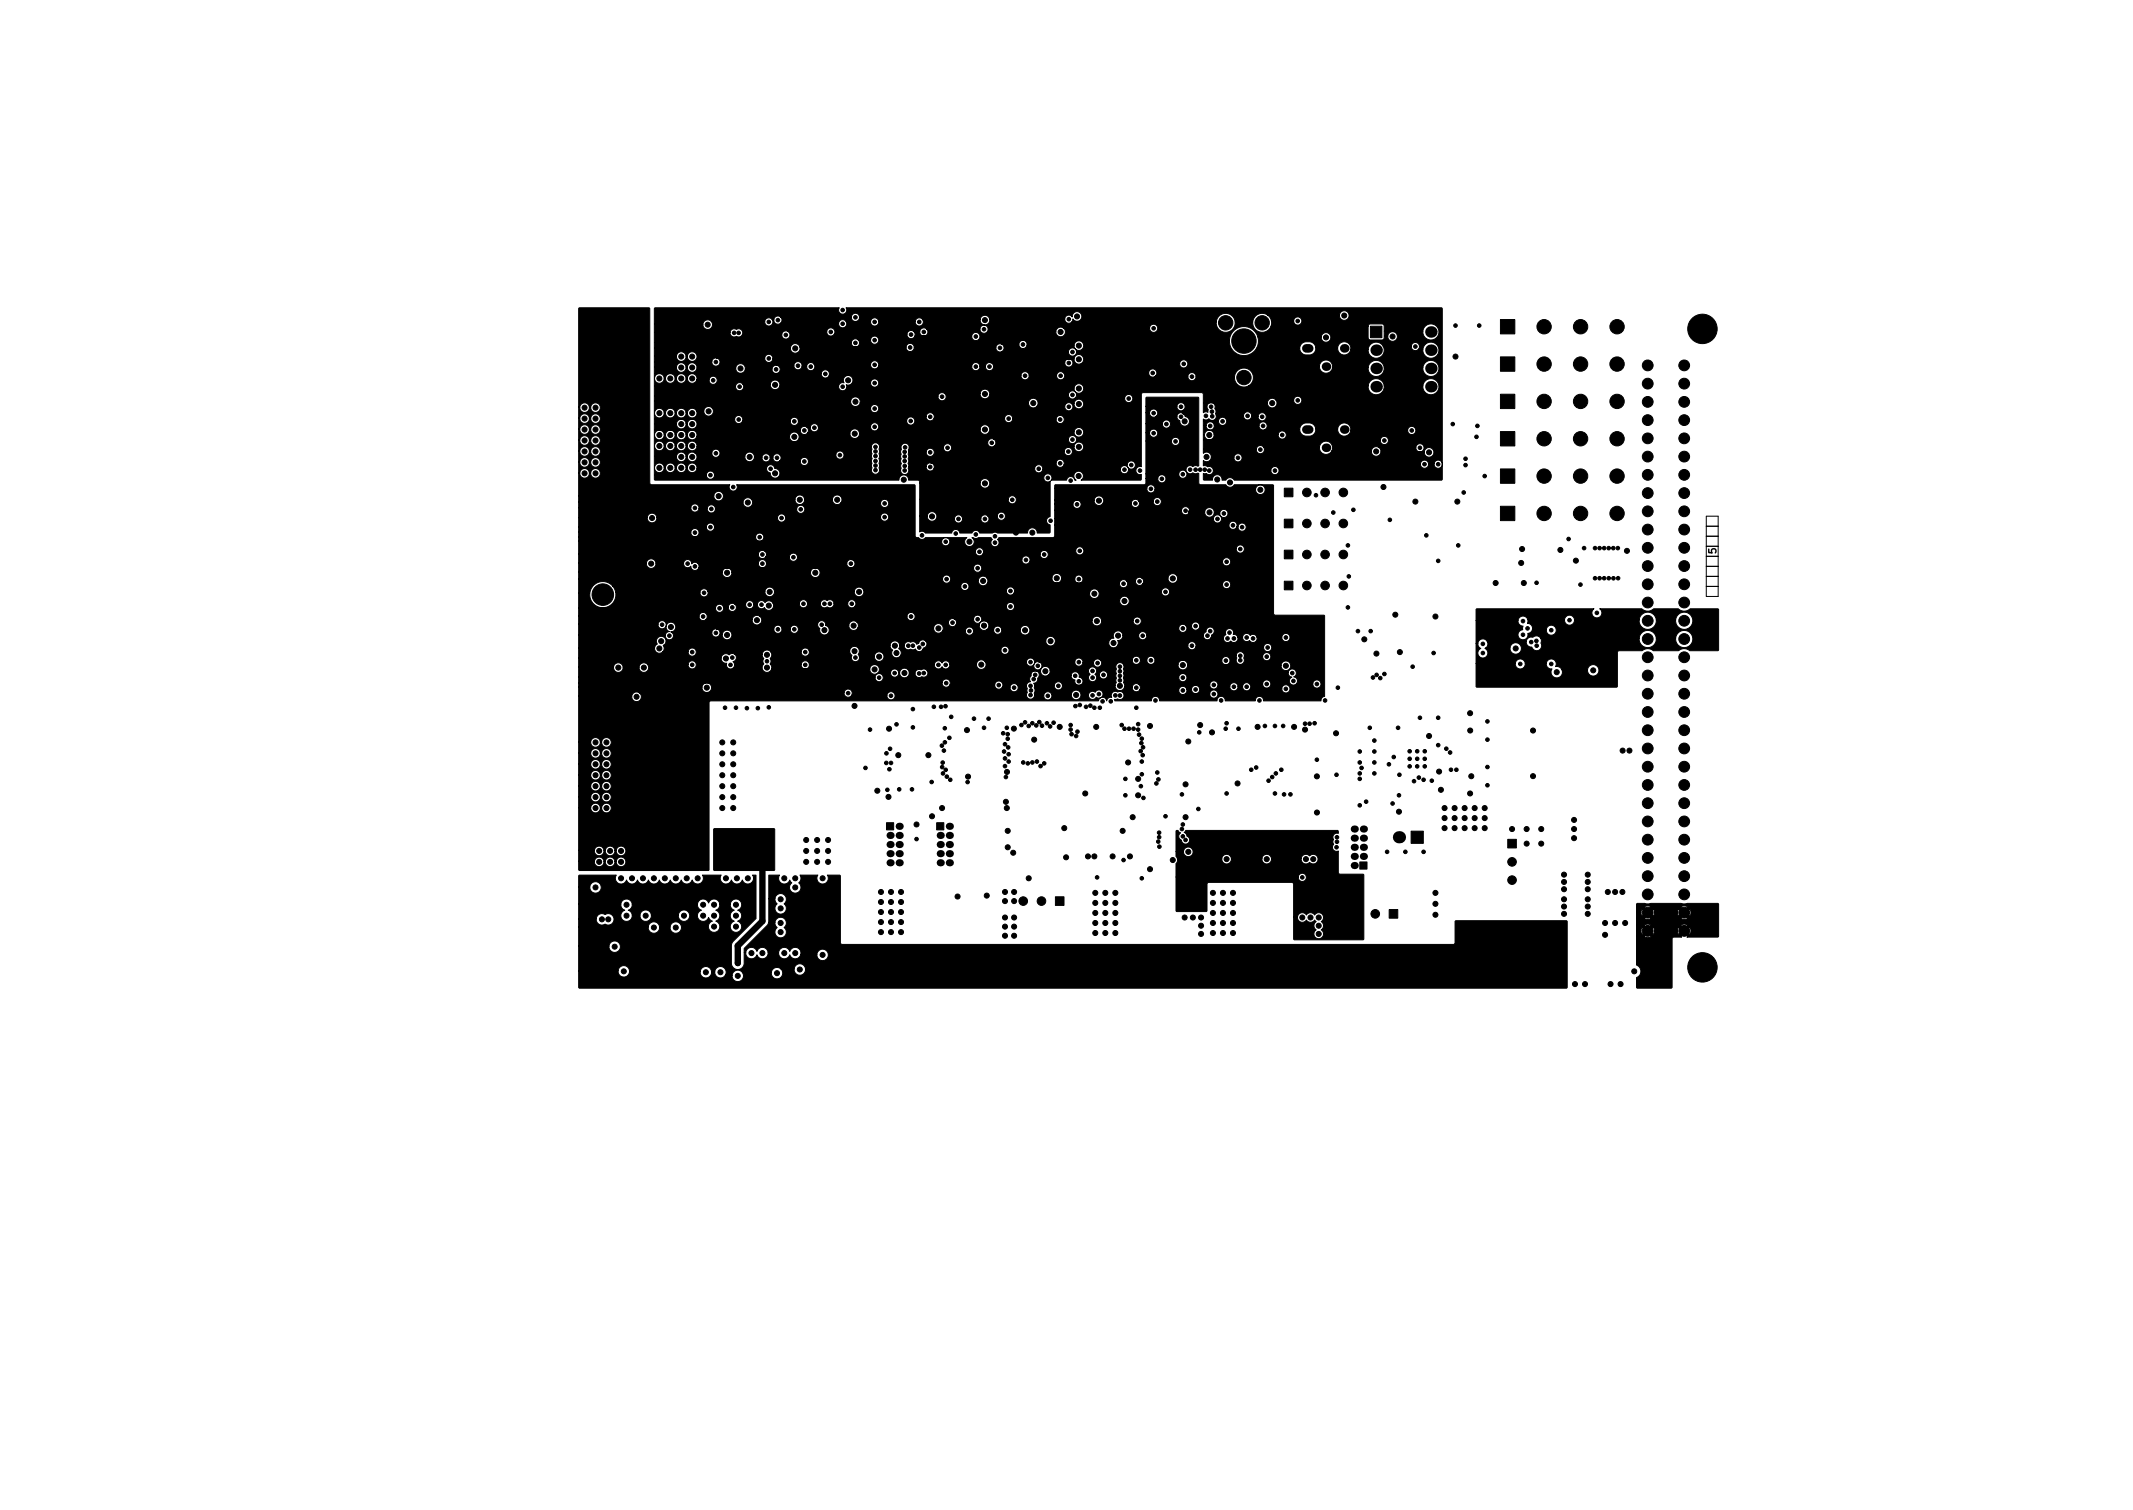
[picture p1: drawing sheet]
<svg xmlns="http://www.w3.org/2000/svg" width="297mm" height="210mm" viewBox="0 0 297 210" stroke-linecap="round" stroke-linejoin="round" font-family="sans-serif">
<defs><g id="words">
<text font-size="1.4" x="239" y="77.1" transform="rotate(-90 239 77.1)">5</text>
</g></defs>
<g fill="#000">
<circle cx="184.7" cy="51" r=".6"/>
<circle cx="187.2" cy="48.5" r=".6"/>
<circle cx="187.2" cy="59.8" r=".6"/>
<circle cx="191.6" cy="48.8" r=".8"/>
<circle cx="191.6" cy="53.8" r=".8"/>
<circle cx="191.6" cy="51.3" r=".8"/>
<circle cx="199.3" cy="48.8" r=".8"/>
<circle cx="199.3" cy="53.8" r=".8"/>
<circle cx="199.3" cy="46.2" r=".8"/>
<circle cx="199.3" cy="51.3" r=".8"/>
<circle cx="184.7" cy="62.4" r=".6"/>
<circle cx="124" cy="116.3" r=".5"/>
<circle cx="124" cy="118.9" r=".5"/>
<circle cx="124" cy="117.6" r=".5"/>
<circle cx="125.2" cy="116.3" r=".5"/>
<circle cx="125.2" cy="117.6" r=".5"/>
<circle cx="125.2" cy="118.9" r=".5"/>
<circle cx="125.2" cy="115.1" r=".5"/>
<circle cx="130.9" cy="118.9" r=".5"/>
<circle cx="130.9" cy="116.3" r=".5"/>
<circle cx="130.9" cy="117.6" r=".5"/>
<circle cx="132.2" cy="118.9" r=".5"/>
<circle cx="132.2" cy="117.6" r=".5"/>
<circle cx="132.2" cy="116.3" r=".5"/>
<circle cx="132.2" cy="115.1" r=".5"/>
<circle cx="188.6" cy="118" r=".5"/>
<circle cx="188.6" cy="115.4" r=".5"/>
<circle cx="188.6" cy="119.2" r=".5"/>
<circle cx="188.6" cy="116.7" r=".5"/>
<circle cx="189.9" cy="119.2" r=".5"/>
<circle cx="189.9" cy="115.4" r=".5"/>
<circle cx="189.9" cy="116.7" r=".5"/>
<circle cx="189.9" cy="118" r=".5"/>
<circle cx="194.8" cy="116.6" r=".85"/>
<circle cx="124" cy="120.1" r=".5"/>
<circle cx="125.2" cy="120.1" r=".5"/>
<circle cx="130.9" cy="120.1" r=".5"/>
<circle cx="132.2" cy="120.1" r=".5"/>
<circle cx="188.6" cy="120.5" r=".5"/>
</g>
<path d="M181.9 59.8h.4M181.9 48.5h.4" fill="none" stroke="#000" stroke-width="1.2"/>
<g fill="#000" stroke="#000" stroke-width=".14">
<path d="M80.6 42.9h.1h9.7h.1v24.4l.2 .2h10.9a.57 .57 0 0 0 .5 .9 .57 .57 0 0 0 .5-.9h24.8v.1v7.1l.2 .2h.4a.57 .57 0 0 0 .9 0h5.8h-.1a.67 .67 0 0 0-.1 1 .67 .67 0 0 0 1-.1 .67 .67 0 0 0-.2-.9l.5 .1 .4-.1h1.8l.2 .2a.57 .57 0 0 0-.1 .9 .57 .57 0 0 0 .9-.1 .57 .57 0 0 0-.1-.8l.2-.2h7.6l.2-.2v-1.6h24.2a.57 .57 0 0 0 .5 .6 .57 .57 0 0 0 .6-.4h.2v.2a.57 .57 0 0 0 .9 .4 .57 .57 0 0 0 0-1 .57 .57 0 0 0-.9 .4h-.2a.57 .57 0 0 0-.4-.7 .57 .57 0 0 0-.7 .5h-24.2v-.9h22.1v.1a.57 .57 0 0 0 .8 .4 .57 .57 0 0 0 0-.9 .57 .57 0 0 0-.8 .4h-22.1v-1.1h17.6v.1a.57 .57 0 0 0 .5 .5 .57 .57 0 0 0 .6-.4h2.2v.1a.67 .67 0 0 0 .6 .6 .67 .67 0 0 0 .7-.6h.8v.2a.57 .57 0 0 0 .8 .4 .57 .57 0 0 0 0-1 .57 .57 0 0 0-.8 .4h-.8a.67 .67 0 0 0-.6-.7 .67 .67 0 0 0-.7 .6h-2.2l.1-.1a.57 .57 0 0 0-.5-.7 .57 .57 0 0 0-.7 .6h-17.6v-.9h2.5v.1a.57 .57 0 0 0 .9 .4 .57 .57 0 0 0 0-1 .57 .57 0 0 0-.9 .5h-2.5v-.5h5.5v.1a.67 .67 0 0 0 .5 .6 .67 .67 0 0 0 .7-.4h3.9v.2a.57 .57 0 0 0 .8 .4 .57 .57 0 0 0 .3-.8h2v.1a.57 .57 0 0 0 .9 .4 .57 .57 0 0 0 0-.9 .57 .57 0 0 0-.9 .4l-2-.1a.57 .57 0 0 0-.7-.1 .57 .57 0 0 0-.4 .4h-3.9a.67 .67 0 0 0-.4-.9 .67 .67 0 0 0-.8 .6h-5.5v-1.7h12.8v.1a.57 .57 0 0 0 .6 .5 .57 .57 0 0 0 .5-.5h14v.2a.67 .67 0 0 0 1.1 .5 .67 .67 0 0 0 0-1.2 .67 .67 0 0 0-1.1 .5h-14a.57 .57 0 0 0-.5-.6 .57 .57 0 0 0-.6 .5h-12.8v-.4l.1-.1h12.4l.2-.2v-.7h1.6v.1a.57 .57 0 0 0 .9 .5 .57 .57 0 0 0 0-1 .57 .57 0 0 0-.9 .4h-1.6v-.6h4.6v.1a.57 .57 0 0 0 .8 .4 .57 .57 0 0 0 0-.9 .57 .57 0 0 0-.8 .4h-4.6v-4.6h3.5v.1a.57 .57 0 0 0 .9 .4 .57 .57 0 0 0 0-.9 .57 .57 0 0 0-.9 .4h-3.5v-1.1h.5v.1a.57 .57 0 0 0 .9 .4 .57 .57 0 0 0 0-1 .57 .57 0 0 0-.9 .5h-.5v-1.3h2.3v.1a.57 .57 0 0 0 .8 .4 .57 .57 0 0 0 0-.9 .57 .57 0 0 0-.8 .4h-2.3v-1.5h.5v.1a.57 .57 0 0 0 .9 .4h2.9l.1 .3 .3 .3a.68 .68 0 0 0 .6 .7 .68 .68 0 0 0 .8-.6 .68 .68 0 0 0-.7-.7 .57 .57 0 0 0-.5-.5 .57 .57 0 0 0-.6 .5h-2.9a.57 .57 0 0 0-.1-1 .57 .57 0 0 0-.8 .5h-.5v-.9h4.3v.1a.57 .57 0 0 0 .9 .4 .57 .57 0 0 0 0-.9 .57 .57 0 0 0-.9 .4h-4.3v-1.2l.1-.1h7.2v.1v9.5h-.1a.63 .63 0 0 0-.7 .1 .58 .58 0 0 0-.8 0 .58 .58 0 0 0 0 .8 .58 .58 0 0 0 .8 0l.3 .2 .4-.1h.1v1.4l.2 .2h3.6a.67 .67 0 0 0 1.2 0h5.4l.1 .1v17.9l.1 .2h6.9h.1v11.3h-.1a.57 .57 0 0 0-.4 .6h-8a.57 .57 0 0 0-.6-.6 .57 .57 0 0 0-.6 .6h-4.2a.57 .57 0 0 0-.6-.6 .57 .57 0 0 0-.5 .6h-8a.57 .57 0 0 0-.6-.6 .57 .57 0 0 0-.6 .6h-5l-.1-.2 .4-.1a.6 .6 0 0 0 .9-.5 .6 .6 0 0 0-.9-.5 .57 .57 0 0 0-.7 .1 .57 .57 0 0 0-.1 .7 .58 .58 0 0 0-.7 .5 .57 .57 0 0 0-.8-.5 .57 .57 0 0 0 .1-.9 .57 .57 0 0 0-.9 .2 .57 .57 0 0 0-.8 .1 .57 .57 0 0 0 .2 .8 .57 .57 0 0 0 .8-.2l.3 .1h.3l-.3 .4h-54.1l-.2 .2v23.3v.1h-18l-.1-.1v-1.2h2.2a.67 .67 0 0 0 .6 .8 .67 .67 0 0 0 .7-.8h.2v.2a.67 .67 0 0 0 .7 .6 .67 .67 0 0 0 .6-.8h.2v.2a.67 .67 0 0 0 1 .5 .67 .67 0 0 0 0-1.2 .67 .67 0 0 0-1 .5h-.2v-.1a.67 .67 0 0 0-.7-.5 .67 .67 0 0 0-.6 .6h-.2v-.1a.67 .67 0 0 0-.7-.5 .67 .67 0 0 0-.6 .6h-2.2v-1.5h2.2v.2a.67 .67 0 0 0 .7 .6 .67 .67 0 0 0 .6-.8h.2v.2a.67 .67 0 0 0 .7 .6 .67 .67 0 0 0 .6-.8h.2v.2a.67 .67 0 0 0 1 .5 .67 .67 0 0 0 0-1.2 .67 .67 0 0 0-1 .5h-.2v-.1a.67 .67 0 0 0-.7-.5 .67 .67 0 0 0-.6 .6h-.2v-.1a.67 .67 0 0 0-.7-.5 .67 .67 0 0 0-.6 .6h-2.2v-5.9h1.7v.1a.67 .67 0 0 0 .7 .6 .67 .67 0 0 0 .6-.7h.2v.1a.67 .67 0 0 0 1 .5 .67 .67 0 0 0 0-1.2 .67 .67 0 0 0-1 .6h-.2v-.2a.67 .67 0 0 0-.7-.5 .67 .67 0 0 0-.6 .7h-1.7v-1.6h1.7v.2a.67 .67 0 0 0 .7 .6 .67 .67 0 0 0 .6-.8h.2v.2a.67 .67 0 0 0 1 .5 .67 .67 0 0 0 0-1.2 .67 .67 0 0 0-1 .5h-.2v-.1a.67 .67 0 0 0-.7-.5 .67 .67 0 0 0-.6 .6h-1.7v-1.5h1.7v.1a.67 .67 0 0 0 .7 .6 .67 .67 0 0 0 .6-.7h.2v.1a.67 .67 0 0 0 1 .5 .67 .67 0 0 0 0-1.1 .67 .67 0 0 0-1 .5h-.2v-.1a.67 .67 0 0 0-.7-.5 .67 .67 0 0 0-.6 .6h-1.7v-1.5h1.7v.1a.67 .67 0 0 0 .7 .6 .67 .67 0 0 0 .6-.7h.2v.1a.67 .67 0 0 0 1 .5 .67 .67 0 0 0 0-1.1 .67 .67 0 0 0-1 .5h-.2v-.2a.67 .67 0 0 0-.7-.4 .67 .67 0 0 0-.6 .6h-1.7v-1.5h1.7v.1a.67 .67 0 0 0 .7 .6 .67 .67 0 0 0 .6-.7h.2v.1a.67 .67 0 0 0 1 .5 .67 .67 0 0 0 0-1.1 .67 .67 0 0 0-1 .5h-.2v-.2a.67 .67 0 0 0-.7-.4 .67 .67 0 0 0-.6 .6h-1.7v-1.6h1.7v.2a.67 .67 0 0 0 .7 .6 .67 .67 0 0 0 .6-.8h.2v.2a.67 .67 0 0 0 1 .5 .67 .67 0 0 0 0-1.2 .67 .67 0 0 0-1 .5h-.2v-.1a.67 .67 0 0 0-.7-.5 .67 .67 0 0 0-.6 .6h-1.7v-1.5h1.7v.1a.67 .67 0 0 0 .7 .6 .67 .67 0 0 0 .6-.7h.2v.1a.67 .67 0 0 0 1 .5 .67 .67 0 0 0 0-1.1 .67 .67 0 0 0-1 .5h-.2v-.1a.67 .67 0 0 0-.7-.5 .67 .67 0 0 0-.6 .6h-1.7v-6.3h7.4v.1a.67 .67 0 0 0 1 .5 .67 .67 0 0 0 0-1.1h28.5v.1a.57 .57 0 0 0 .5 .5 .57 .57 0 0 0 .6-.3h4.9v.1a.57 .57 0 0 0 .9 .5 .57 .57 0 0 0 0-1 .57 .57 0 0 0-.9 .4h-4.9a.57 .57 0 0 0-.3-.8 .57 .57 0 0 0-.8 .5l-28.5-.1a.67 .67 0 0 0-1 .6h-7.4v-1.3h17.2v.1a.67 .67 0 0 0 1 .5 .67 .67 0 0 0 0-1.1 .67 .67 0 0 0-1 .5h-17.2v-.6h50.6v.1a.57 .57 0 0 0 .5 .5 .57 .57 0 0 0 .6-.4h6.2v.2a.57 .57 0 0 0 .5 .5 .57 .57 0 0 0 .6-.3h1.1v.1a.57 .57 0 0 0 .7 .5 .57 .57 0 0 0 .3-.9h1.2l.2 .5v.5a.57 .57 0 0 0 .2 .9 .57 .57 0 0 0 .8-.5h1.2v.1a.57 .57 0 0 0 .7 .5 .57 .57 0 0 0 .5-.7h2.7v.1a.67 .67 0 0 0 1 .5 .67 .67 0 0 0 0-1.1 .67 .67 0 0 0-1 .5h-2.7l-.1-.1a.57 .57 0 0 0-.6-.3 .57 .57 0 0 0-.5 .5h-1.2l-.1-.3a.57 .57 0 0 0 0-.7l.1-.4h2.7a.57 .57 0 0 0 .6 .7 .57 .57 0 0 0 .6-.7h7.3v.2a.67 .67 0 0 0 .6 .6 .67 .67 0 0 0 .7-.5h1.1v.1a.57 .57 0 0 0 .4 .5 .57 .57 0 0 0 .6-.2h5.5v.1a.57 .57 0 0 0 .9 .4h3.4v.1a.57 .57 0 0 0 .8 .4 .57 .57 0 0 0 0-.9 .57 .57 0 0 0-.8 .4h-3.4l.2-.3v-.3h.6a.57 .57 0 0 0 .8 .5 .57 .57 0 0 0 .2-.9 .57 .57 0 0 0-.9 .2l-.1 .2h-.6a.57 .57 0 0 0-.6-.4 .57 .57 0 0 0-.5 .5h-5.5l.1-.4-.2-.4h9.9a.57 .57 0 0 0 .4 .6 .57 .57 0 0 0 .7-.3h1.7v.1a.57 .57 0 0 0 .6 .5 .57 .57 0 0 0 .5-.6h.6v.1a.57 .57 0 0 0 .5 .5 .57 .57 0 0 0 .6-.3h4.4v.1a.57 .57 0 0 0 .9 .4 .57 .57 0 0 0 0-1 .57 .57 0 0 0-.9 .5h-4.4l.1-.4-.2-.3h1.8v.1a.57 .57 0 0 0 .9 .4 .57 .57 0 0 0 0-.9 .57 .57 0 0 0-.9 .4h-1.8a.57 .57 0 0 0-1 .4h-.6v-.1a.57 .57 0 0 0-.6-.4 .57 .57 0 0 0-.5 .5l-1.7-.1a.57 .57 0 0 0-.5-.7 .57 .57 0 0 0-.6 .5h-9.9a.57 .57 0 0 0-.9 .4h-1.1v-.4l-.2-.3 .1-.7h7.7a.57 .57 0 0 0 .7 .6 .57 .57 0 0 0 .2-1 .57 .57 0 0 0-.9 .3v.1h-7.7l-.1-.5 .1-.1h22.9v.1a.57 .57 0 0 0 .5 .5 .57 .57 0 0 0-.2 .8 .57 .57 0 0 0 .9 .1h2.2v.1a.57 .57 0 0 0 .9 .4 .57 .57 0 0 0 0-.9 .57 .57 0 0 0-.9 .4h-2.2a.57 .57 0 0 0-.4-.9 .57 .57 0 0 0 .1-1 .57 .57 0 0 0-.9 .4h-22.9l-.1-.6 .1-.2-.1-.4h7.7v.2a.67 .67 0 0 0 .6 .6 .67 .67 0 0 0 .7-.7h13v.2a.67 .67 0 0 0 1 .5 .67 .67 0 0 0 0-1.2 .67 .67 0 0 0-1 .5h-13v-.1a.67 .67 0 0 0-.7-.6 .67 .67 0 0 0-.6 .6h-7.7a.6 .6 0 0 0-.8-.1 .6 .6 0 0 0-.1 .8l-.1 .3 .1 .3-.1 .4 .1 .2-.1 .4 .1 .2-.2 .4h-7.3l-.1-.1a.57 .57 0 0 0-.6-.4 .57 .57 0 0 0-.5 .5h-2.7l-.1-.3a.6 .6 0 0 0 .5-.7 .58 .58 0 0 0-.2-1 .58 .58 0 0 0-.7 .7 .57 .57 0 0 0-.1 .8 .56 .56 0 0 0-.6 .5h-1.2a.57 .57 0 0 0-.6-.2 .57 .57 0 0 0-.4 .5h-1.1a.57 .57 0 0 0-.3-.8 .57 .57 0 0 0-.8 .4h-6.2a.57 .57 0 0 0-.4-.7 .57 .57 0 0 0-.7 .5h-50.6v-.8h41.3v.1a.57 .57 0 0 0 .8 .4 .57 .57 0 0 0 0-.9 .57 .57 0 0 0-.8 .4h-41.3v-1.4h4.8v.1a.67 .67 0 0 0 .8 .6 .67 .67 0 0 0 .6-.7h2.2v.1a.67 .67 0 0 0 .9 .6 .67 .67 0 0 0 .3-1.1h5.6v.1a.57 .57 0 0 0 .9 .5 .57 .57 0 0 0 0-1 .57 .57 0 0 0-.9 .4h-5.6l-.1-.1a.67 .67 0 0 0-1.1 .5h-2.2l-.1-.1a.67 .67 0 0 0-.7-.5 .67 .67 0 0 0-.6 .6h-4.8v-1.3h19.8v.2a.67 .67 0 0 0 .8 .5 .57 .57 0 0 0 .3 .8 .57 .57 0 0 0 .7-.2 .57 .57 0 0 0-.1-.8 .57 .57 0 0 0 .4-.4 .57 .57 0 0 0-.2-.6h3.8l.1 .3 .2 .3a.56 .56 0 0 0 0 .7 .67 .67 0 0 0 0 1.1 .67 .67 0 0 0 1.1-.4h13.6v.2a.67 .67 0 0 0 .5 .5 .67 .67 0 0 0 .7-.1h1.7v.1a.57 .57 0 0 0 .7 .5 .57 .57 0 0 0 .5-.7h.1v.2a.67 .67 0 0 0 .7 .6 .67 .67 0 0 0 .6-.7h.8v.1a.59 .59 0 0 0 1 .4 .57 .57 0 0 0 .7-.1 .57 .57 0 0 0 0-.7h15.8v.1a.67 .67 0 0 0 1 .5h3.3v.2a.57 .57 0 0 0 .5 .5 .57 .57 0 0 0 .4 .7 .57 .57 0 0 0 .7-.5 .57 .57 0 0 0-.5-.6 .57 .57 0 0 0-.4-.8 .57 .57 0 0 0-.7 .5h-3.3l.3-.2v-.4h5.4l.2 .5a.57 .57 0 0 0-.1 .8 .57 .57 0 0 0 .9 0 .57 .57 0 0 0-.1-.8h.6v.1a.57 .57 0 0 0 .9 .5 .57 .57 0 0 0 0-1 .57 .57 0 0 0-.9 .4h-.6a.57 .57 0 0 0-.1-1 .57 .57 0 0 0-.8 .5h-5.4v-.1a.67 .67 0 0 0-.7-.5 .67 .67 0 0 0-.6 .6h-15.8a.61 .61 0 0 0-.8-.1 .57 .57 0 0 0-.9 .4h-.8v-.1a.67 .67 0 0 0-.6-.6 .67 .67 0 0 0-.7 .6h-.2a.57 .57 0 0 0-.6-.4 .57 .57 0 0 0-.5 .5l-1.7-.1a.67 .67 0 0 0-.3-1 .67 .67 0 0 0-.9 .5h-13.6l-.1-.3-.1-.3h4.3a.57 .57 0 0 0 .5 .6 .57 .57 0 0 0 .6-.6h17.4v.1a.57 .57 0 0 0 .5 .5 .57 .57 0 0 0 .6-.3 .57 .57 0 0 0 .7 .3 .57 .57 0 0 0 .4-.6h3.7v.1a.67 .67 0 0 0 .9 .6 .67 .67 0 0 0 .3-1.1h5.7v.2a.57 .57 0 0 0 .5 .5 .57 .57 0 0 0 .6-.3 .57 .57 0 0 0 .3 .7 .57 .57 0 0 0 .8-.4 .57 .57 0 0 0-.5-.7h5.1v.2a.57 .57 0 0 0 .5 .5 .57 .57 0 0 0 .6-.5h1.5v.1a.57 .57 0 0 0 .8 .4 .57 .57 0 0 0 .1-.9h4.5v.1a.57 .57 0 0 0 .6 .5 .57 .57 0 0 0 .5-.6h.9v.1a.57 .57 0 0 0 .6 .5 .57 .57 0 0 0 .5-.6h9.3v.1a.57 .57 0 0 0 .9 .5 .57 .57 0 0 0 0-1 .57 .57 0 0 0-.9 .4h-9.3a.57 .57 0 0 0-.5-.5 .57 .57 0 0 0-.6 .5h-.9v-.1a.57 .57 0 0 0-.6-.4 .57 .57 0 0 0-.5 .5h-4.5a.57 .57 0 0 0-.9 .4h-1.5a.57 .57 0 0 0-.5-.7 .57 .57 0 0 0-.6 .5h-5.2l-.5 .3a.57 .57 0 0 0-.3-.8 .57 .57 0 0 0-.8 .5h-5.7a.67 .67 0 0 0-.7-.2 .67 .67 0 0 0-.5 .6l-3.8-.1a.57 .57 0 0 0-.5-.4 .57 .57 0 0 0-.5 .3 .57 .57 0 0 0-.6-.3 .57 .57 0 0 0-.5 .5h-17.4v-.1a.57 .57 0 0 0-.6-.4 .57 .57 0 0 0-.5 .5h-4.3l-.1-.1a.56 .56 0 0 0 0-.7 .67 .67 0 0 0 .1-1h4.3v.2a.57 .57 0 0 0 .7 .5 .57 .57 0 0 0 .4-.8h5.6l.1 .4 .2 .3a.57 .57 0 0 0 .5 .8 .57 .57 0 0 0 .6-.7h2.1v.1a.67 .67 0 0 0 1 .5 .67 .67 0 0 0 0-1.1 .67 .67 0 0 0-1 .5h-2.1l-.2-.3a.67 .67 0 0 0-.2-1 .67 .67 0 0 0-1 .5h-5.6l-.1-.1a.57 .57 0 0 0-.6-.3 .57 .57 0 0 0-.4 .5h-4.3h-.1a.67 .67 0 0 0-1.1 .4h-3.9a.68 .68 0 0 0-.7 .1 .67 .67 0 0 0-1.1 .4h-19.8v-1.4h10.6v.2a.67 .67 0 0 0 .4 .5 .67 .67 0 0 0 .7-.2h3.5v.2a.57 .57 0 0 0 .9 .4 .57 .57 0 0 0 0-1 .57 .57 0 0 0-.9 .4h-3.5l.2-.3-.1-.5 31.6-.1v.4l.3 .3-.1 .1a.67 .67 0 0 0 .3 .9 .67 .67 0 0 0 .9-.2h46.8v.3a.6 .6 0 0 0 .5 .9 .6 .6 0 0 0 .5-.9l.1-.2h2.5v.1a.57 .57 0 0 0 .9 .4 .57 .57 0 0 0 0-.9 .57 .57 0 0 0-.9 .4h-2.5a.57 .57 0 0 0-.5-.7 .57 .57 0 0 0-.6 .6l-46.8-.1a.67 .67 0 0 0-.3-.9l.2-.4h.6v.1a.63 .63 0 0 0 1 .4l.3 .1 .3-.1a.57 .57 0 0 0 .4 .3 .57 .57 0 0 0 .6-.2h10.9v.1a.57 .57 0 0 0 .9 .4 .57 .57 0 0 0 0-.9 .57 .57 0 0 0-.9 .4h-10.9l.1-.3a.57 .57 0 0 0 .5-.4 .57 .57 0 0 0-.3-.6h16.8v.1a.67 .67 0 0 0 .6 .6 .67 .67 0 0 0 .7-.4h7.5v.1a.67 .67 0 0 0 .5 .6 .67 .67 0 0 0 .8-.3h9.7v.1a.57 .57 0 0 0 .5 .5 .57 .57 0 0 0 .6-.4h9.5v.1a.57 .57 0 0 0 .8 .4 .57 .57 0 0 0 0-.9 .57 .57 0 0 0-.8 .4h-9.5a.57 .57 0 0 0-.4-.7 .57 .57 0 0 0-.7 .5h-9.7v-.4l-.1-.3a.67 .67 0 0 0 .8-.7h2.2v.1a.57 .57 0 0 0 .6 .5 .57 .57 0 0 0 .5-.6h7.9v.1a.57 .57 0 0 0 .4 .5 .57 .57 0 0 0 .6-.3h1.8v.2a.57 .57 0 0 0 .4 .4 .57 .57 0 0 0 .6-.1 .57 .57 0 0 0 .7 .1 .57 .57 0 0 0 .3-.7h.6v.1a.57 .57 0 0 0 .4 .5 .57 .57 0 0 0 .6-.1 .57 .57 0 0 0 .7 .2 .57 .57 0 0 0 .3-.7h3.5v.1a.57 .57 0 0 0 .9 .5 .57 .57 0 0 0 0-1 .57 .57 0 0 0-.9 .4h-3.5v-.1a.57 .57 0 0 0-.9-.1 .57 .57 0 0 0-.6-.3 .57 .57 0 0 0-.5 .5h-.6l-.2-.2-.5-.2h.1a.57 .57 0 0 0-.6-.8 .57 .57 0 0 0-.5 .9l-.2 .1-.1 .3h-1.8l.1-.4a.57 .57 0 0 0 .4-.7 .57 .57 0 0 0-.7-.4 .57 .57 0 0 0-.4 .7l-.3 .2-.1 .3h-7.9v-.1a.57 .57 0 0 0-.6-.5 .57 .57 0 0 0-.5 .6l-2.2-.1a.67 .67 0 0 0-.9-.5 .67 .67 0 0 0-.4 1 .67 .67 0 0 0-.7 .6h-7.5l.1-.2a.67 .67 0 0 0-.6-.7 .67 .67 0 0 0-.8 .6h-16.8a.57 .57 0 0 0-.9 .4l-.2 .1-.1-.1a.67 .67 0 0 0-.8-.2 .57 .57 0 0 0-.9 .5l-.6-.1a.67 .67 0 0 0-.7-.6 .67 .67 0 0 0-.6 .6h-31.6h.1a.67 .67 0 0 0 .1-.9 .67 .67 0 0 0-.9-.2 .67 .67 0 0 0-.2 1l-.2 .2-.1 .3h-10.6v-1.7h12.1v.1a.57 .57 0 0 0 .8 .4 .57 .57 0 0 0 .1-.9h5.5v.1a.57 .57 0 0 0 .5 .5 .57 .57 0 0 0 .6-.4h.4v.2a.67 .67 0 0 0 1 .5 .67 .67 0 0 0 0-1.2 .67 .67 0 0 0-1 .5h-.4a.57 .57 0 0 0-.4-.7h8v.1a.57 .57 0 0 0 .6 .5 .57 .57 0 0 0 .5-.6h1.1v.1a.57 .57 0 0 0 .9 .4 .57 .57 0 0 0 0-1 .57 .57 0 0 0-.9 .5h-1.1v-.1a.57 .57 0 0 0-.6-.4 .57 .57 0 0 0-.5 .5h-8a.57 .57 0 0 0-.7 .5h-5.5l-.2-.1a.67 .67 0 0 0 .6-1 .67 .67 0 0 0-1.1-.1 .67 .67 0 0 0 .3 1 .57 .57 0 0 0-.5 .6h-12.1v-1.6h11v.1a.57 .57 0 0 0 .9 .5 .57 .57 0 0 0 0-1 .57 .57 0 0 0-.9 .4h-11v-1.1h16.7v.1a.57 .57 0 0 0 1 .4h6.4v.1a.67 .67 0 0 0 1 .5h8.2v.4l.3 .2a.68 .68 0 0 0 .4 .9 .68 .68 0 0 0 .9-.5 .68 .68 0 0 0-.5-.8h3.2v.1a.67 .67 0 0 0 .5 .6 .67 .67 0 0 0 .8-.4h10.5v.2a.67 .67 0 0 0 .5 .6 .67 .67 0 0 0 .8-.4h3.1v.1a.57 .57 0 0 0 .9 .5 .57 .57 0 0 0 0-1 .57 .57 0 0 0-.9 .4h-3.1a.67 .67 0 0 0-.4-.9 .67 .67 0 0 0-.9 .5h-10.5v-.3l-.2-.5h12.8v.2a.57 .57 0 0 0 .4 .4 .57 .57 0 0 0 .6-.1h3.3v.1a.67 .67 0 0 0 1 .5h1v.1a.57 .57 0 0 0 .6 .5 .57 .57 0 0 0 .5-.6h2.6v.1a.67 .67 0 0 0 .8 .6 .67 .67 0 0 0 .4-1h20.9v.2a.57 .57 0 0 0 .7 .4 .57 .57 0 0 0 .2-.9h.8v.1a.57 .57 0 0 0 .9 .5 .57 .57 0 0 0 0-1 .57 .57 0 0 0-.9 .4h-.8a.57 .57 0 0 0-.9 .3h-20.9a.67 .67 0 0 0-.7-.3 .67 .67 0 0 0-.5 .6h-2.6v-.1a.57 .57 0 0 0-.6-.4 .57 .57 0 0 0-.5 .5h-1l.1-.1a.67 .67 0 0 0-.2-1.1 .67 .67 0 0 0-.9 .6h-3.3l.1-.1a.57 .57 0 0 0-.3-.8h2.7v.1a.57 .57 0 0 0 .5 .5 .57 .57 0 0 0 .6-.4h15.4v.1a.67 .67 0 0 0 .7 .6 .67 .67 0 0 0 .6-.7h4.4v.1a.57 .57 0 0 0 .9 .5 .57 .57 0 0 0 0-1 .57 .57 0 0 0-.9 .4h-4.4a.67 .67 0 0 0-.7-.6 .67 .67 0 0 0-.6 .6h-15.4a.57 .57 0 0 0-.4-.7 .57 .57 0 0 0-.7 .5h-2.8a.57 .57 0 0 0-.7 .4h-12.8a.67 .67 0 0 0-1.1 .5l-3.2-.1a.57 .57 0 0 0-.5-.6 .57 .57 0 0 0-.6 .5h-8.2h.1a.67 .67 0 0 0 0-1.1h20.5v.1a.57 .57 0 0 0 .9 .4 .57 .57 0 0 0 0-.9 .57 .57 0 0 0-.9 .4h-20.6a.67 .67 0 0 0-1 .5h-6.4a.57 .57 0 0 0-.1-1 .57 .57 0 0 0-.9 .5h-16.7v-1.2h19v.2a.57 .57 0 0 0 .7 .5 .57 .57 0 0 0 .4-.8h.7v.1a.57 .57 0 0 0 .8 .5 .57 .57 0 0 0 .1-1h1.5v.2a.57 .57 0 0 0 .6 .5 .57 .57 0 0 0 .6-.7h.5v.2a.57 .57 0 0 0 .4 .4 .57 .57 0 0 0 .6-.1 .67 .67 0 0 0 .9 .3 .67 .67 0 0 0 .3-.9h3.6v.1a.57 .57 0 0 0 .6 .5 .57 .57 0 0 0 .6-.6h1.7v.1a.59 .59 0 0 0 1 .4 .57 .57 0 0 0 .6 .1 .57 .57 0 0 0 .3-.6h2v.1a.57 .57 0 0 0 .4 .5 .57 .57 0 0 0 .6-.2h21v.1a.57 .57 0 0 0 .9 .4 .57 .57 0 0 0 0-.9 .57 .57 0 0 0-.9 .4l-21-.1a.57 .57 0 0 0-.1-.7h36.9v.2a.67 .67 0 0 0 1 .5 .67 .67 0 0 0 0-1.2 .67 .67 0 0 0-1 .5h-37a.57 .57 0 0 0-.8 .4h-2v-.1a.6 .6 0 0 0-.9-.3 .57 .57 0 0 0-1 .4h-1.7l-.1-.1a.57 .57 0 0 0-.6-.4 .57 .57 0 0 0-.5 .5h-3.6a.67 .67 0 0 0-1.2-.1 .57 .57 0 0 0-.6-.3 .57 .57 0 0 0-.4 .5h-.5l-.1-.1a.57 .57 0 0 0-.6-.4 .57 .57 0 0 0-.5 .5h-1.5a.57 .57 0 0 0-.9 .4h-.7v-.1a.57 .57 0 0 0-.6-.3 .57 .57 0 0 0-.5 .5h-19v-2h1.5v.4a1.82 1.82 0 0 0 2.1 1.6 1.82 1.82 0 0 0 1.5-2.1h11.8v.1a.57 .57 0 0 0 .7 .5 .57 .57 0 0 0 .4-.7h7.9v.1a.67 .67 0 0 0 .8 .6 .67 .67 0 0 0 .6-.7h11.1v.1a.67 .67 0 0 0 .8 .6 .67 .67 0 0 0 .5-.9h19.8v.1a.57 .57 0 0 0 .5 .5 .57 .57 0 0 0 .6-.2h10.5v.1a.67 .67 0 0 0 .9 .6 .67 .67 0 0 0 .4-.9h8.7v.1a.57 .57 0 0 0 .9 .4 .57 .57 0 0 0 0-1 .57 .57 0 0 0-.9 .5h-8.7a.67 .67 0 0 0-.7-.4 .67 .67 0 0 0-.6 .6h-10.5a.57 .57 0 0 0-.3-.9 .57 .57 0 0 0-.8 .5h-19.8a.67 .67 0 0 0-.7-.5 .67 .67 0 0 0-.6 .7h-11.1l-.1-.2a.67 .67 0 0 0-.7-.5 .67 .67 0 0 0-.6 .7h-7.9l-.1-.1a.57 .57 0 0 0-.6-.3 .57 .57 0 0 0-.4 .5h-11.8l-.1-.6-.3-.3h48.5a.57 .57 0 0 0 .8 .6 .57 .57 0 0 0 .2-1 .57 .57 0 0 0-1 .3v.1h-48.5a1.82 1.82 0 0 0-1.9-.5 1.82 1.82 0 0 0-1.3 1.5h-1.5v-2h50.7v.1a.57 .57 0 0 0 .5 .5 .57 .57 0 0 0 .6-.4h3.8v.2a.67 .67 0 0 0 .6 .6 .67 .67 0 0 0 .7-.4h18.4v.1a.57 .57 0 0 0 .8 .5 .57 .57 0 0 0 .2-.9h1.2v.1a.57 .57 0 0 0 .4 .5 .57 .57 0 0 0 .6-.2h11.1v.2a.57 .57 0 0 0 .9 .4 .57 .57 0 0 0 0-1 .57 .57 0 0 0-.9 .4h-11.1a.57 .57 0 0 0-.1-.8h3.7v.1a.67 .67 0 0 0 1 .5 .67 .67 0 0 0 0-1.1 .67 .67 0 0 0-1 .5h-3.7a.57 .57 0 0 0-.9 .4l-1.3-.1a.57 .57 0 0 0-.9 .4h-18.4l.1-.4-.2-.4h9.1a.67 .67 0 0 0 .6 .8 .67 .67 0 0 0 .7-.6h1.9v.1a.57 .57 0 0 0 .8 .4 .57 .57 0 0 0 0-.9 .57 .57 0 0 0-.8 .4h-1.9a.67 .67 0 0 0-.6-.8 .67 .67 0 0 0-.7 .6h-9.1h-.1a.67 .67 0 0 0-1.1 .4h-3.8a.57 .57 0 0 0-.5-.7 .57 .57 0 0 0-.6 .5h-50.7v-.9h20v.1a.67 .67 0 0 0 .7 .6 .67 .67 0 0 0 .6-.7h11v.1a.67 .67 0 0 0 1 .5 .67 .67 0 0 0 0-1.1 .67 .67 0 0 0-1 .5h-11v-.1a.67 .67 0 0 0-.7-.5 .67 .67 0 0 0-.6 .6h-20v-1.3h9.4v.1a.67 .67 0 0 0 .7 .6 .67 .67 0 0 0 .6-.7h3.9v.1a.57 .57 0 0 0 .4 .5 .57 .57 0 0 0 .6-.2 .57 .57 0 0 0 .5 .6 .57 .57 0 0 0 .6-.3h38.3v.1a.57 .57 0 0 0 .8 .4 .57 .57 0 0 0 0-1 .57 .57 0 0 0-.8 .5h-38.3v-.4l-.2-.3h8.5v.1a.57 .57 0 0 0 .6 .5 .57 .57 0 0 0 .5-.6h11.2v.1a.57 .57 0 0 0 .6 .6 .57 .57 0 0 0 .6-.6 .57 .57 0 0 0-.5-.6h23.7v.1a.57 .57 0 0 0 .5 .5 .57 .57 0 0 0 .6-.3h26.8v.1a.57 .57 0 0 0 .9 .4 .57 .57 0 0 0 0-1 .57 .57 0 0 0-.9 .5l-26.8-.1a.57 .57 0 0 0-.4-.7 .57 .57 0 0 0-.7 .5h-23.8a.57 .57 0 0 0-.6 .5h-11.2v-.1a.57 .57 0 0 0-.6-.4 .57 .57 0 0 0-.5 .5h-8.5a.57 .57 0 0 0-.8 .1 .57 .57 0 0 0-.5-.6 .57 .57 0 0 0-.6 .5h-3.9a.67 .67 0 0 0-.6-.6 .67 .67 0 0 0-.7 .6h-9.4v-1.2h25v.1a.57 .57 0 0 0 .4 .5 .57 .57 0 0 0 .6-.3h3.3v.1a.57 .57 0 0 0 .9 .5 .57 .57 0 0 0 0-1 .57 .57 0 0 0-.9 .4h-3.3l.1-.3-.2-.4h29.3a.57 .57 0 0 0 .4 .6 .57 .57 0 0 0 .7-.2h7.9v.1a.57 .57 0 0 0 .6 .5 .57 .57 0 0 0 .6-.6 .57 .57 0 0 0-.5-.6h4.3v.2a.57 .57 0 0 0 .8 .4 .57 .57 0 0 0 .2-.8h21.4v.1a.57 .57 0 0 0 .8 .4 .57 .57 0 0 0 0-.9 .57 .57 0 0 0-.8 .4l-21.4-.1a.57 .57 0 0 0-.6-.1 .57 .57 0 0 0-.4 .4h-4.3a.57 .57 0 0 0-.7 .6l-7.9-.1a.57 .57 0 0 0-.3-.8 .57 .57 0 0 0-.8 .5h-29.3a.57 .57 0 0 0-.9 .4h-25v-1.8h50.5v.1a.57 .57 0 0 0 .9 .4 .57 .57 0 0 0 0-1 .57 .57 0 0 0-.9 .5h-50.5v-.7h24.6v.2a.57 .57 0 0 0 .9 .4 .57 .57 0 0 0 0-1 .57 .57 0 0 0-.9 .4h-24.6v-.6h15.6v.1a.57 .57 0 0 0 .9 .4 .57 .57 0 0 0 0-.9 .57 .57 0 0 0-.9 .4h-15.6v-.8h17.8v.2a.57 .57 0 0 0 .8 .4 .57 .57 0 0 0 0-1 .57 .57 0 0 0-.8 .4h-17.8v-1.2h9.5v.1a.67 .67 0 0 0 .8 .6 .67 .67 0 0 0 .6-.7h16.8v.1a.57 .57 0 0 0 .7 .5 .57 .57 0 0 0 .4-.8h13.2v.2a.57 .57 0 0 0 .9 .4 .57 .57 0 0 0 0-1 .57 .57 0 0 0-.9 .4h-13.2h-.1a.57 .57 0 0 0-.6-.3 .57 .57 0 0 0-.4 .5h-16.8a.67 .67 0 0 0-.7-.6 .67 .67 0 0 0-.7 .6h-9.5v-1.4h15.6v.1a.57 .57 0 0 0 .6 .5 .57 .57 0 0 0 .5-.5h1.2v.1a.57 .57 0 0 0 .6 .5 .57 .57 0 0 0 .5-.5h11.3v.1a.57 .57 0 0 0 .9 .4 .57 .57 0 0 0 0-1 .57 .57 0 0 0-.9 .5l-11.3-.1a.57 .57 0 0 0-.5-.5 .57 .57 0 0 0-.6 .5h-1.2a.57 .57 0 0 0-.5-.6 .57 .57 0 0 0-.6 .5h-15.6v-.8h22.9v.1a.67 .67 0 0 0 .9 .6 .67 .67 0 0 0 .2-1.1h6.1v.2a.67 .67 0 0 0 .7 .6 .67 .67 0 0 0 .6-.8h3.9v.2a.67 .67 0 0 0 .5 .5 .67 .67 0 0 0 .7-.2h5.5v.2a.57 .57 0 0 0 .9 .4 .57 .57 0 0 0 0-1 .57 .57 0 0 0-.9 .4h-5.5a.67 .67 0 0 0-.3-1 .67 .67 0 0 0-.9 .5h-3.9v-.1a.67 .67 0 0 0-.7-.5 .67 .67 0 0 0-.6 .6h-6.1a.67 .67 0 0 0-1.1 .4h-22.9v-.9h18.8v.1a.67 .67 0 0 0 1 .6 .67 .67 0 0 0 0-1.2 .67 .67 0 0 0-1 .5h-18.8v-3.2h.1v.2a.67 .67 0 0 0 .8 .6 .67 .67 0 0 0 .6-.8h.2v.2a.67 .67 0 0 0 1 .5 .67 .67 0 0 0 0-1.2 .67 .67 0 0 0-1 .5h-.2l-.1-.1a.67 .67 0 0 0-.7-.5 .67 .67 0 0 0-.6 .6h-.1v-1.5h.1v.1a.67 .67 0 0 0 .8 .7 .67 .67 0 0 0 .6-.8h.2v.1a.67 .67 0 0 0 1 .6 .67 .67 0 0 0 0-1.2 .67 .67 0 0 0-1 .5h-.2l-.1-.1a.67 .67 0 0 0-.7-.5 .67 .67 0 0 0-.6 .6h-.1v-1.5h.1v.1a.67 .67 0 0 0 .8 .6 .67 .67 0 0 0 .6-.7h.2v.1a.67 .67 0 0 0 1 .5 .67 .67 0 0 0 0-1.1 .67 .67 0 0 0-1 .5h-.2l-.1-.1a.67 .67 0 0 0-.7-.5 .67 .67 0 0 0-.6 .6h-.1v-1.5h.1v.1a.67 .67 0 0 0 .8 .6 .67 .67 0 0 0 .6-.7h.2v.1a.67 .67 0 0 0 1 .5 .67 .67 0 0 0 0-1.1 .67 .67 0 0 0-1 .5h-.2l-.1-.2a.67 .67 0 0 0-.7-.4 .67 .67 0 0 0-.6 .6h-.1v-1.6h.1v.2a.67 .67 0 0 0 .8 .6 .67 .67 0 0 0 .6-.8h.2v.2a.67 .67 0 0 0 1 .5 .67 .67 0 0 0 0-1.2 .67 .67 0 0 0-1 .5h-.2l-.1-.1a.67 .67 0 0 0-.7-.5 .67 .67 0 0 0-.6 .6h-.1v-1.5h.1v.2a.67 .67 0 0 0 .8 .6 .67 .67 0 0 0 .6-.8h.2v.2a.67 .67 0 0 0 1 .5 .67 .67 0 0 0 0-1.2 .67 .67 0 0 0-1 .5h-.2l-.1-.1a.67 .67 0 0 0-.7-.5 .67 .67 0 0 0-.6 .6h-.1v-1.5h.1v.1a.67 .67 0 0 0 .8 .6 .67 .67 0 0 0 .6-.7h.2v.1a.67 .67 0 0 0 1 .5 .67 .67 0 0 0 0-1.1 .67 .67 0 0 0-1 .5h-.2l-.1-.1a.67 .67 0 0 0-.7-.5 .67 .67 0 0 0-.6 .6h-.1zM91.1 42.9h.1h25.7a.57 .57 0 0 0 .4 .8 .57 .57 0 0 0 .5-.8h83h.1v23.9l-.1 .1h-28.9l-.1-.1a.67 .67 0 0 0-1.1 .1l-.5-.1a.67 .67 0 0 0-.7-.7 .67 .67 0 0 0-.7 .8h-1.1l-.1-.1v-.9h.4a.57 .57 0 0 0 .6 .1 .57 .57 0 0 0 .4-.5h8v.1a.57 .57 0 0 0 .8 .4 .57 .57 0 0 0 0-1 .57 .57 0 0 0-.8 .5h-8l-.1-.1a.68 .68 0 0 0-.8-.4l-.3-.2-.2 .1v-.3h30.2a.57 .57 0 0 0 .6 .6 .57 .57 0 0 0 .5-.6h.8v.1a.57 .57 0 0 0 .9 .4 .57 .57 0 0 0 0-.9 .57 .57 0 0 0-.9 .4h-.8v-.1a.57 .57 0 0 0-.6-.4 .57 .57 0 0 0-.5 .5h-30.2v-.5a.67 .67 0 0 0 1.1-.4h3.1v.1a.57 .57 0 0 0 .9 .4 .57 .57 0 0 0 0-.9 .57 .57 0 0 0-.9 .4h-3.1a.67 .67 0 0 0-.4-.7 .67 .67 0 0 0-.7 .1v-.6h7.3a.57 .57 0 0 0 .8 .7 .57 .57 0 0 0 .3-.9h7.7v.1a.92 .92 0 0 0 .8 .9 .92 .92 0 0 0 1-.5h5.5v.1a.67 .67 0 0 0 .6 .6 .67 .67 0 0 0 .7-.6h6v.2a.67 .67 0 0 0 1.1 .5 .67 .67 0 0 0 0-1.2 .67 .67 0 0 0-1.1 .5h-6l-.1-.4-.2-.2h5.2a.57 .57 0 0 0 .7 .6 .57 .57 0 0 0 .2-1 .57 .57 0 0 0-.9 .3v.1h-5.2a.67 .67 0 0 0-1 .5h-5.5a.92 .92 0 0 0-.6-1.3 .92 .92 0 0 0-1.2 .8l-7.7-.1a.57 .57 0 0 0-.7-.1 .57 .57 0 0 0-.4 .4h-7.3v-1.2h24.6v.1a.57 .57 0 0 0 .9 .4 .57 .57 0 0 0 0-.9 .57 .57 0 0 0-.9 .4h-24.6v-.8h.1v.1a.67 .67 0 0 0 .8 .6 .67 .67 0 0 0 .6-.7h8.9v.1a.57 .57 0 0 0 .9 .5 .57 .57 0 0 0 0-1 .57 .57 0 0 0-.9 .4h-8.9a.67 .67 0 0 0-.7-.6 .67 .67 0 0 0-.7 .6h-.1v-1.3h.4v.2a.57 .57 0 0 0 .6 .5 .57 .57 0 0 0 .5-.7h6.2v.2a.57 .57 0 0 0 .9 .4h4.8v.2a1.09 1.09 0 0 0 1.5 .7 .91 .91 0 0 0 .7-1h3.1v.2a.92 .92 0 0 0 .9 .8 .92 .92 0 0 0 .9-.8h7.9v.1a.57 .57 0 0 0 .9 .4 .57 .57 0 0 0 0-.9 .57 .57 0 0 0-.9 .4h-7.9v-.2a.92 .92 0 0 0-.9-.8 .92 .92 0 0 0-.9 .8h-3.1v-.1a1.09 1.09 0 0 0-1.5-.7l-.4 .3-.2 .3-.1 .3h-4.8a.57 .57 0 0 0 0-1 .57 .57 0 0 0-.9 .4h-6.2v-.1a.57 .57 0 0 0-.6-.4 .57 .57 0 0 0-.5 .5h-.4v-.6h2.1v.1a.57 .57 0 0 0 .9 .5 .57 .57 0 0 0 0-1 .57 .57 0 0 0-.9 .4h-2.1v-.3a.56 .56 0 0 0 .7 0 .57 .57 0 0 0 .7 .2 .57 .57 0 0 0 .4-.6h3.8v.1a.57 .57 0 0 0 .5 .5 .57 .57 0 0 0 .6-.5h.9v.1a.57 .57 0 0 0 .9 .4 .57 .57 0 0 0 0-1 .57 .57 0 0 0-.9 .5h-.9a.57 .57 0 0 0-.5-.7 .57 .57 0 0 0-.6 .6h-3.8l-.1-.3a.56 .56 0 0 0-.1-.7 .57 .57 0 0 0-.2-.7 .57 .57 0 0 0-.8 .1 .57 .57 0 0 0 .1 .8l-.1 .3-.3-.1-.3 .2v-1.4h8.9v.1a.67 .67 0 0 0 .9 .5 .67 .67 0 0 0 .3-1h2.5v.1a.57 .57 0 0 0 .8 .4 .57 .57 0 0 0 0-.9 .57 .57 0 0 0-.8 .4h-2.5l-.1-.1a.67 .67 0 0 0-1.1 .5h-8.9v-1.3l-.2-.1h-8.3l-.2 .2v10.1a.57 .57 0 0 0-.7 .5 .57 .57 0 0 0 .7 .6v.7v.1h-8.4l.1-.1a.67 .67 0 0 0 .1-1 .67 .67 0 0 0-1 .1 .67 .67 0 0 0 .2 1h-.2l-.1-.1a.57 .57 0 0 0-.6-.4 .57 .57 0 0 0-.5 .5h-2.1a.57 .57 0 0 0-.4-.9 .57 .57 0 0 0-.6 .7 .57 .57 0 0 0 .9 .3l-.1 4.9a.57 .57 0 0 0-.5 .6 .57 .57 0 0 0 .5 .6v1v.1h-1.8v-.1a.67 .67 0 0 0-.7-.6 .67 .67 0 0 0-.6 .7h-4.2l-.3-.1-.4 .1h-1.8v-.1a.57 .57 0 0 0-.6-.3 .57 .57 0 0 0-.4 .4h-1.7l-.1-.1a.57 .57 0 0 0-.6-.4 .57 .57 0 0 0-.5 .5h-3.7a.56 .56 0 0 0-.7-.1v-2.3h1a.67 .67 0 0 0 .5 .8 .67 .67 0 0 0 .8-.4h2.5v.1a.57 .57 0 0 0 .6 .5 .57 .57 0 0 0 .5-.6h2.6v.1a.57 .57 0 0 0 .8 .5 .57 .57 0 0 0 .1-1h1.4v.1a.57 .57 0 0 0 .8 .5 .57 .57 0 0 0 0-1 .57 .57 0 0 0-.8 .4h-1.4a.57 .57 0 0 0-.9 .4h-2.6v-.1a.57 .57 0 0 0-.6-.4 .57 .57 0 0 0-.5 .5h-2.5v-.1a.67 .67 0 0 0-.5-.8 .67 .67 0 0 0-.8 .5h-1v-2.3h12.3v.1a.57 .57 0 0 0 .9 .5 .57 .57 0 0 0 0-1 .57 .57 0 0 0-.9 .4h-12.3v-2.3h8.4v.2a.67 .67 0 0 0 1 .5 .67 .67 0 0 0 0-1.2 .67 .67 0 0 0-1 .5h-8.4v-.2l-.2-.1h-1.4a.67 .67 0 0 0-.6-.8 .67 .67 0 0 0-.7 .8h-34l-.1-.1v-.7h7.3a.57 .57 0 0 0 .7 .6 .57 .57 0 0 0 .2-1 .57 .57 0 0 0-.9 .3v.1h-7.3l.1-1a.67 .67 0 0 0 .6 .7 .67 .67 0 0 0 .7-.7h.2v.1a.67 .67 0 0 0 .7 .6 .67 .67 0 0 0 .6-.7h.2v.1a.67 .67 0 0 0 .7 .6 .67 .67 0 0 0 .6-.7h.2v.1a.67 .67 0 0 0 .7 .6 .67 .67 0 0 0 .7-.6h9.6v.1a.57 .57 0 0 0 .6 .5 .67 .67 0 0 0 .6 .8 .67 .67 0 0 0 .7-.7 .67 .67 0 0 0-.7-.7 .57 .57 0 0 0-.6-.5 .57 .57 0 0 0-.6 .5h-9.6a.67 .67 0 0 0-.6-.7 .67 .67 0 0 0-.8 .6h-.2v-.1a.67 .67 0 0 0-.7-.5 .67 .67 0 0 0-.6 .6h-.2v-.1a.67 .67 0 0 0-.7-.5 .67 .67 0 0 0-.6 .6h-.2v-.1a.69 .69 0 0 0-.8-.5 .69 .69 0 0 0-.6 .6v-1.5h3.1a.67 .67 0 0 0 .7 .7 .67 .67 0 0 0 .6-.7h.2v.1a.67 .67 0 0 0 1 .5 .67 .67 0 0 0 .1-1.1h2.3v.1a.57 .57 0 0 0 1 .4h3.6v.1a.67 .67 0 0 0 .7 .6 .67 .67 0 0 0 .7-.6h1v.1a.57 .57 0 0 0 .6 .5 .57 .57 0 0 0 .5-.6h.4v.1a.57 .57 0 0 0 .9 .4h2.9v.1a.57 .57 0 0 0 .9 .4 .57 .57 0 0 0 0-.9 .57 .57 0 0 0-.9 .4h-2.8a.57 .57 0 0 0 0-.9h7.8v.1a.57 .57 0 0 0 .9 .5 .57 .57 0 0 0 0-1 .57 .57 0 0 0-.9 .4h-7.8a.57 .57 0 0 0-1 .4h-.4v-.1a.57 .57 0 0 0-.6-.4 .57 .57 0 0 0-.5 .5h-1a.67 .67 0 0 0-.6-.7 .67 .67 0 0 0-.8 .6h-3.6a.57 .57 0 0 0-.1-1 .57 .57 0 0 0-.9 .5l-2.4-.1a.67 .67 0 0 0-1 .6h-.2v-.2a.67 .67 0 0 0-.7-.4 .67 .67 0 0 0-.6 .6h-3.1v-1.6a.74 .74 0 0 0 .7 .8 .67 .67 0 0 0 .7-.8h.2v.2a.67 .67 0 0 0 .7 .6 .67 .67 0 0 0 .6-.8h.2v.2a.67 .67 0 0 0 .7 .6 .67 .67 0 0 0 .6-.8h.2v.2a.67 .67 0 0 0 .7 .6 .67 .67 0 0 0 .7-.6h24.2l.1 .3v.3l.1 .4-.1 .2 .1 .4-.1 .3v.4v.3v.3a.59 .59 0 0 0 .3 .9 .59 .59 0 0 0 .8-.5h2.9v.1a.59 .59 0 0 0 .8 .4 .59 .59 0 0 0 .3-.8l.1-.2h2.4v.1a.57 .57 0 0 0 .5 .5 .57 .57 0 0 0 .6-.4h14v.1a.57 .57 0 0 0 .5 .5 .57 .57 0 0 0 .6-.5h10.8v.2a.57 .57 0 0 0 .9 .4 .57 .57 0 0 0 0-1 .57 .57 0 0 0-.9 .4h-10.8a.57 .57 0 0 0-.5-.6 .57 .57 0 0 0-.6 .5h-14a.57 .57 0 0 0-.5-.7h17.5v.1a.57 .57 0 0 0 .5 .5 .57 .57 0 0 0 .6-.4h8.8v.1a.57 .57 0 0 0 .8 .4 .57 .57 0 0 0 0-.9 .57 .57 0 0 0-.8 .4h-8.8a.57 .57 0 0 0-.5-.7 .57 .57 0 0 0-.6 .5h-17.5a.57 .57 0 0 0-.6 .5h-2.4l-.2-.5 .2-.3-.1-.3 .1-.3-.1-.4 .1-.3h2.4v.1a.57 .57 0 0 0 .8 .5 .57 .57 0 0 0 0-1 .57 .57 0 0 0-.8 .4h-2.4l-.1-.3 .1-.3h4.8v.1a.57 .57 0 0 0 .9 .4h15.9v.1a.57 .57 0 0 0 .9 .5 .57 .57 0 0 0 0-1 .57 .57 0 0 0-.9 .4h-15.9a.57 .57 0 0 0-.1-1 .57 .57 0 0 0-.8 .5l-4.8-.1a.57 .57 0 0 0-.7-.5 .57 .57 0 0 0-.4 .9l-.1 .3 .1 .3-.1 .3 .1 .4-.1 .3 .1 .3-.1 .3 .1 .4-.1 .3h-2.9l-.1-.4 .1-.2-.1-.4 .1-.4-.1-.3 .1-.2-.1-.4 .1-.4-.1-.3a.57 .57 0 0 0-.3-.8 .57 .57 0 0 0-.8 .5h-24.2l-.1-.3-.2-.3h40.7a.57 .57 0 0 0 .9 .6h11.2v.1a.67 .67 0 0 0 1 .5 .67 .67 0 0 0 0-1.1 .67 .67 0 0 0-1 .5h-11.2a.57 .57 0 0 0 0-1h10.4v.1a.57 .57 0 0 0 .9 .4 .57 .57 0 0 0 0-1 .57 .57 0 0 0-.9 .5h-10.4a.57 .57 0 0 0-.9 .4h-40.7a.67 .67 0 0 0-1.1 .4h-.2v-.1a.67 .67 0 0 0-.7-.5 .67 .67 0 0 0-.6 .6h-.2v-.1a.67 .67 0 0 0-.7-.5 .67 .67 0 0 0-.6 .6h-.2v-.1a.69 .69 0 0 0-.8-.5 .69 .69 0 0 0-.6 .6l.1-1.5a.67 .67 0 0 0 .6 .7 .67 .67 0 0 0 .7-.7h.2v.1a.67 .67 0 0 0 .7 .6 .67 .67 0 0 0 .6-.7h.2v.1a.67 .67 0 0 0 .7 .6 .67 .67 0 0 0 .6-.7h.2v.1a.67 .67 0 0 0 .6 .6 .67 .67 0 0 0 .7-.4h12.9v.1a.67 .67 0 0 0 1.1 .5 .67 .67 0 0 0 0-1.1 .67 .67 0 0 0-1.1 .5h-12.9l.1-.2a.67 .67 0 0 0-.6-.7 .67 .67 0 0 0-.8 .6h-.2v-.1a.67 .67 0 0 0-.7-.5 .67 .67 0 0 0-.6 .6h-.2v-.1a.67 .67 0 0 0-.7-.5 .67 .67 0 0 0-.6 .6h-.2v-.1a.69 .69 0 0 0-.8-.5 .69 .69 0 0 0-.6 .6v-.6h20.3a.57 .57 0 0 0 .4 .6 .57 .57 0 0 0 .6-.2h6v.2a.67 .67 0 0 0 1 .5 .67 .67 0 0 0 0-1.2 .67 .67 0 0 0-1 .5h-5.9a.57 .57 0 0 0-.1-.8h.4v.1a.57 .57 0 0 0 .7 .5 .57 .57 0 0 0 .4-.7h7.3v.1a.57 .57 0 0 0 .5 .5 .57 .57 0 0 0 .6-.3h14.2v.2a.67 .67 0 0 0 .5 .6 .67 .67 0 0 0 .8-.4h11.8v.2a.67 .67 0 0 0 1 .5 .67 .67 0 0 0 0-1.2 .67 .67 0 0 0-1 .5h-11.8v-.1a.67 .67 0 0 0-.5-.8 .67 .67 0 0 0-.8 .5h-14.2a.57 .57 0 0 0-.3-.8 .57 .57 0 0 0-.8 .5h-7.3v-.1a.57 .57 0 0 0-.6-.3 .57 .57 0 0 0-.5 .5h-.4a.57 .57 0 0 0-1 .4h-20.3v-.9h3.1v.1a.67 .67 0 0 0 .7 .6 .67 .67 0 0 0 .6-.7h.2v.1a.67 .67 0 0 0 1 .5 .67 .67 0 0 0 0-1.1 .67 .67 0 0 0-1 .5h-.2v-.1a.67 .67 0 0 0-.7-.5 .67 .67 0 0 0-.6 .6h-3.1v-.6h11.2v.1a.57 .57 0 0 0 .5 .5 .57 .57 0 0 0 .6-.4h6.6v.1a.57 .57 0 0 0 .7 .5 .57 .57 0 0 0 .5-.6h15.1v.1a.57 .57 0 0 0 .8 .4 .57 .57 0 0 0 0-1 .57 .57 0 0 0-.8 .5l-15.1-.1a.57 .57 0 0 0-.6-.4 .57 .57 0 0 0-.6 .5h-6.6v-.4l-.2-.2h25.8v.1a.57 .57 0 0 0 .5 .5 .57 .57 0 0 0 .6-.4h9.8v.1a.57 .57 0 0 0 .6 .6 .57 .57 0 0 0 .5-.5h6.1v.1a.57 .57 0 0 0 .8 .4 .57 .57 0 0 0 0-1 .57 .57 0 0 0-.8 .5l-6.1-.1a.57 .57 0 0 0-.5-.6 .57 .57 0 0 0-.6 .5h-9.8a.57 .57 0 0 0-.4-.7 .57 .57 0 0 0-.7 .5h-25.8a.57 .57 0 0 0-.9 .4h-11.2v-.9a.74 .74 0 0 0 .7 .7 .67 .67 0 0 0 .7-.7h.2v.1a.67 .67 0 0 0 .7 .6 .67 .67 0 0 0 .6-.7h.2v.1a.67 .67 0 0 0 .7 .6 .67 .67 0 0 0 .6-.7h.2v.1a.67 .67 0 0 0 .9 .6 .67 .67 0 0 0 .4-1h1v.1a.67 .67 0 0 0 .9 .6 .67 .67 0 0 0 .3-1.1h22v.1a.57 .57 0 0 0 .9 .5 .57 .57 0 0 0 0-1 .57 .57 0 0 0-.9 .4h-22h-.1a.67 .67 0 0 0-1.1 .4h-1l-.1-.1a.67 .67 0 0 0-.7-.2 .67 .67 0 0 0-.5 .6h-.2v-.2a.67 .67 0 0 0-.7-.4 .67 .67 0 0 0-.6 .6h-.2v-.2a.67 .67 0 0 0-.7-.4 .67 .67 0 0 0-.6 .6h-.2v-.2a.69 .69 0 0 0-.8-.4 .69 .69 0 0 0-.6 .6v-1.6h27.4a.67 .67 0 0 0 .5 .7 .67 .67 0 0 0 .8-.5h23.4v.1a.67 .67 0 0 0 .5 .6 .67 .67 0 0 0 .7-.2h3.9v.1a.57 .57 0 0 0 .8 .4 .57 .57 0 0 0 .1-.9h.4v.1a.67 .67 0 0 0 1 .5 .67 .67 0 0 0 0-1.1 .67 .67 0 0 0-1 .5l-.5-.1a.57 .57 0 0 0-.8 .5h-3.9a.67 .67 0 0 0-.3-1.1 .67 .67 0 0 0-.9 .6l-23.4-.1a.67 .67 0 0 0-.6-.7 .67 .67 0 0 0-.7 .6h-27.4v-.7h39.5v.1a.57 .57 0 0 0 .9 .4 .57 .57 0 0 0 0-.9h5v.1a.67 .67 0 0 0 .7 .6 .67 .67 0 0 0 .6-.6h11v.1a.57 .57 0 0 0 .9 .4h6.9v.1a.57 .57 0 0 0 .9 .5 .57 .57 0 0 0 0-1 .57 .57 0 0 0-.9 .4h-6.9a.57 .57 0 0 0-.1-.9 .57 .57 0 0 0-.8 .4h-11a.67 .67 0 0 0-.6-.7 .67 .67 0 0 0-.7 .6l-5-.1a.57 .57 0 0 0-.9 .5h-39.5v-1.4h11.3v.1a.57 .57 0 0 0 .8 .5 .57 .57 0 0 0 .3-.9h3.8v.2a.67 .67 0 0 0 .6 .6 .67 .67 0 0 0 .7-.5h8.2v.1a.57 .57 0 0 0 .5 .5 .57 .57 0 0 0 .6-.4h31.7v.2a.67 .67 0 0 0 1 .5 .67 .67 0 0 0 0-1.2 .67 .67 0 0 0-1 .5h-31.7l-.1-.4h.5l.4-.3h2.5a.57 .57 0 0 0 .8 .6 .57 .57 0 0 0 .2-1 .57 .57 0 0 0-.9 .3l-.1 .1h-2.5a.67 .67 0 0 0-.6-1 .67 .67 0 0 0-.6 1 .57 .57 0 0 0-.7 .5h-8.2a.67 .67 0 0 0-.5-.9 .67 .67 0 0 0-.8 .6h-3.9a.57 .57 0 0 0-.6-.2 .57 .57 0 0 0-.4 .5h-11.3v-1.2a.74 .74 0 0 0 .7 .8 .67 .67 0 0 0 .7-.8h.2v.2a.67 .67 0 0 0 .7 .6 .67 .67 0 0 0 .6-.8h.2v.2a.67 .67 0 0 0 .7 .6 .67 .67 0 0 0 .6-.8h.2v.2a.67 .67 0 0 0 .6 .6 .67 .67 0 0 0 .7-.5h1.7v.1a.57 .57 0 0 0 .9 .4 .57 .57 0 0 0 0-.9 .57 .57 0 0 0-.9 .4h-1.7a.67 .67 0 0 0-.5-.9 .67 .67 0 0 0-.8 .6h-.2v-.1a.67 .67 0 0 0-.7-.5 .67 .67 0 0 0-.6 .6h-.2v-.1a.67 .67 0 0 0-.7-.5 .67 .67 0 0 0-.6 .6h-.2v-.1a.69 .69 0 0 0-.8-.5 .69 .69 0 0 0-.6 .6v-.6h23.3a.57 .57 0 0 0 .4 .6 .57 .57 0 0 0 .7-.3h26.7v.1a.57 .57 0 0 0 .6 .5 .57 .57 0 0 0 .5-.6h3.8v.1a.57 .57 0 0 0 .9 .4 .57 .57 0 0 0 .1-.9h11.9v.1a.57 .57 0 0 0 .9 .4h4.5v.1a.57 .57 0 0 0 .6 .5 .57 .57 0 0 0 .6-.6h5.3v.3a1.32 1.32 0 0 0 2 1h16.6v.3a1.12 1.12 0 0 0 1.3 1 1.12 1.12 0 0 0 1-1.3h5.3v.3a1.12 1.12 0 0 0 1.8 .8 1.12 1.12 0 0 0 0-1.9 1.12 1.12 0 0 0-1.8 .8h-5.3l-.1-.2a1.12 1.12 0 0 0-1.2-.8 1.12 1.12 0 0 0-1 1h-16.6l.2-.1a1.32 1.32 0 0 0-.2-2.2 1.32 1.32 0 0 0-2 1h-5.3a.57 .57 0 0 0-.6-.5 .57 .57 0 0 0-.6 .5h-4.5a.57 .57 0 0 0-.1-1 .57 .57 0 0 0-.8 .5h-11.9a.57 .57 0 0 0-1 .4h-3.8v-.1a.57 .57 0 0 0-.6-.4 .57 .57 0 0 0-.5 .5l-26.7-.1a.57 .57 0 0 0-.5-.7 .57 .57 0 0 0-.6 .5h-23.3v-.9h3.1v.1a.67 .67 0 0 0 .7 .6 .67 .67 0 0 0 .6-.7h.2v.1a.67 .67 0 0 0 .7 .6 .67 .67 0 0 0 .7-.6h5.4v.2a.67 .67 0 0 0 .6 .6 .67 .67 0 0 0 .7-.6h3.7v.1a.57 .57 0 0 0 .6 .5 .57 .57 0 0 0 .5-.5 .57 .57 0 0 0-.4-.6h2.4v.1a.57 .57 0 0 0 .5 .5 .57 .57 0 0 0 .6-.5h.6v.1a.57 .57 0 0 0 .8 .5 .57 .57 0 0 0 .3-.9h7.8v.2a.57 .57 0 0 0 .5 .5 .57 .57 0 0 0 .6-.4h13v.1a.57 .57 0 0 0 .6 .5 .57 .57 0 0 0 .6-.6h.7v.1a.57 .57 0 0 0 .6 .5 .57 .57 0 0 0 .6-.5 .57 .57 0 0 0-.5-.6h10.4v.1a.57 .57 0 0 0 .8 .4 .57 .57 0 0 0 0-.9 .57 .57 0 0 0-.8 .4h-10.4a.57 .57 0 0 0-.7 .5h-.7l-.1-.1a.57 .57 0 0 0-.6-.4 .57 .57 0 0 0-.5 .5h-13a.57 .57 0 0 0-.4-.8 .57 .57 0 0 0-.7 .5h-7.9a.57 .57 0 0 0-.6-.2 .57 .57 0 0 0-.4 .5h-.6a.57 .57 0 0 0-.5-.6 .57 .57 0 0 0-.6 .5h-2.5a.57 .57 0 0 0-.6 .5h-3.7a.67 .67 0 0 0-.6-.8 .67 .67 0 0 0-.7 .6h-5.4v-.1a.67 .67 0 0 0-.7-.6 .67 .67 0 0 0-.7 .6h-.2v-.1a.67 .67 0 0 0-.7-.5 .67 .67 0 0 0-.6 .6h-3.1v-.7h8v.1a.57 .57 0 0 0 .6 .5 .57 .57 0 0 0 .6-.6 .57 .57 0 0 0-.5-.6h6.7v.2a.57 .57 0 0 0 .6 .5 .57 .57 0 0 0 .5-.5h42v.1a.67 .67 0 0 0 1 .5h13.7v.1a.57 .57 0 0 0 .4 .5 .57 .57 0 0 0 .6-.2h18.4v.1a.92 .92 0 0 0 .9 .9 .92 .92 0 0 0 1-.8h4.9v.2a1.12 1.12 0 0 0 1.3 1 1.12 1.12 0 0 0 1-1.2h5.3v.2a1.12 1.12 0 0 0 1.8 .9 1.12 1.12 0 0 0 0-2 1.12 1.12 0 0 0-1.8 .9h-5.3l-.1-.2a1.12 1.12 0 0 0-1.2-.8 1.12 1.12 0 0 0-1 1l-4.9-.1a.92 .92 0 0 0-.9-1 .92 .92 0 0 0-1 .9l-18.4-.1a.57 .57 0 0 0-.3-.8 .57 .57 0 0 0-.7 .5h-13.7h.1a.67 .67 0 0 0-.1-1.2 .67 .67 0 0 0-1 .6h-42a.57 .57 0 0 0-.5-.7 .57 .57 0 0 0-.6 .5h-6.7a.57 .57 0 0 0-.7 .6h-8v-.8h3.1v.1a.67 .67 0 0 0 .7 .6 .67 .67 0 0 0 .6-.7h.2v.1a.67 .67 0 0 0 1 .5 .67 .67 0 0 0 0-1.1 .67 .67 0 0 0-1 .5h-.2v-.1a.67 .67 0 0 0-.7-.5 .67 .67 0 0 0-.6 .6h-3.1v-1.2h19v.2a.67 .67 0 0 0 .8 .6 .67 .67 0 0 0 .5-.9h14.8v.1a.57 .57 0 0 0 .6 .6 .57 .57 0 0 0 .5-.6h11.4v.1a.57 .57 0 0 0 .8 .5h9.3v.1a.57 .57 0 0 0 .9 .4 .57 .57 0 0 0 0-1 .57 .57 0 0 0-.9 .5l-9.3-.1a.57 .57 0 0 0 .3-.5 .57 .57 0 0 0-.4-.5h2.5v.1a.57 .57 0 0 0 .5 .5 .57 .57 0 0 0 .6-.4h6.6v.1a.67 .67 0 0 0 1 .5 .67 .67 0 0 0 0-1.1 .67 .67 0 0 0-1 .5l-6.6-.1a.57 .57 0 0 0-.5-.6 .57 .57 0 0 0-.6 .5h-2.5a.57 .57 0 0 0-.7 .5l-11.4-.1a.57 .57 0 0 0-.6-.5 .57 .57 0 0 0-.5 .5h-14.8a.67 .67 0 0 0-.7-.5 .67 .67 0 0 0-.6 .6h-19v-.7h27.5v.1a.57 .57 0 0 0 .8 .5 .57 .57 0 0 0 .1-1h1.7v.1a.57 .57 0 0 0 .9 .4 .57 .57 0 0 0 0-.9 .57 .57 0 0 0-.9 .4h-1.7a.57 .57 0 0 0-.9 .4h-27.5v-1.4h10.6v.1a.63 .63 0 0 0 .9 .5 .57 .57 0 0 0 .8-.3h5.5v.1a.57 .57 0 0 0 .8 .4 .57 .57 0 0 0 0-.9h5.4v.1a.57 .57 0 0 0 .5 .5 .57 .57 0 0 0 .6-.3h10.1v.1a.57 .57 0 0 0 .5 .6 .57 .57 0 0 0 .6-.4h7.9v.1a.57 .57 0 0 0 1 .4h34.9v.4a2.02 2.02 0 0 0 1.6 1.8 2.02 2.02 0 0 0 2.2-1h6v.2a1.09 1.09 0 0 0 1.5 .7 .91 .91 0 0 0 .7-1h3.1v.2a.92 .92 0 0 0 .9 .8 .92 .92 0 0 0 .9-.7h2.4v.2a1.12 1.12 0 0 0 1.5 .9 1.12 1.12 0 0 0 .6-1.6h3.9v.1a.57 .57 0 0 0 .4 .5 .57 .57 0 0 0 .6-.1h.6v.2a1.12 1.12 0 0 0 1.8 .8 1.12 1.12 0 0 0 0-1.9 1.12 1.12 0 0 0-1.8 .9l-.6-.1a.57 .57 0 0 0-.2-.9 .57 .57 0 0 0-.8 .5h-3.9l-.1-.2a1.12 1.12 0 0 0-1.2-.3 1.12 1.12 0 0 0-.8 1l-2.4-.1a.92 .92 0 0 0-.8-1 .92 .92 0 0 0-1 .8h-3.1v-.1a1.09 1.09 0 0 0-1.5-.7l-.4 .3-.2 .3-.1 .3h-6l.2-.8v-.8h8.8a.67 .67 0 0 0 .9 .7 .67 .67 0 0 0 .2-1.1 .67 .67 0 0 0-1.1 .3v.1h-8.8a2.03 2.03 0 0 0-2.2-1.4 2.03 2.03 0 0 0-1.8 1.8h-34.9v-.1a.57 .57 0 0 0-.2-.9 .57 .57 0 0 0-.8 .5h-7.9v-.4l-.1-.2h.8v.1a.57 .57 0 0 0 .8 .4 .57 .57 0 0 0 .1-.9h7.5v.1a.57 .57 0 0 0 .4 .5 .57 .57 0 0 0 .6-.2h9.5v.1a.67 .67 0 0 0 1.1 .5 .67 .67 0 0 0 0-1.1h12v.1a.57 .57 0 0 0 .9 .4 .57 .57 0 0 0 0-1 .57 .57 0 0 0-.9 .5l-12.1-.1a.67 .67 0 0 0-1 .6l-9.5-.1a.57 .57 0 0 0-.3-.8 .57 .57 0 0 0-.7 .5h-7.5a.57 .57 0 0 0-.9 .4l-.9-.1a.57 .57 0 0 0-.9 .4h-10.1a.57 .57 0 0 0-.3-.8 .57 .57 0 0 0-.8 .5l-5.4-.1a.57 .57 0 0 0-.8 .5h-5.5v-.1a.61 .61 0 0 0-.2-.6 .61 .61 0 0 0-.7-.1 .57 .57 0 0 0-.8 .5h-10.6v-1.2h6.8v.2a.67 .67 0 0 0 .9 .5 .67 .67 0 0 0 .3-1h7.4v.1a.57 .57 0 0 0 .7 .5 .57 .57 0 0 0 .3-.9h.3v.1a.57 .57 0 0 0 .9 .4h8.1v.1a.57 .57 0 0 0 .7 .5 .57 .57 0 0 0 .3-.8h3.4v.1a.57 .57 0 0 0 .7 .5 .57 .57 0 0 0 .5-.6h5v.1a.57 .57 0 0 0 .8 .5 .57 .57 0 0 0 .3-.9h8v.1a.67 .67 0 0 0 .8 .6 .67 .67 0 0 0 .5-.8h10.5v.1a.57 .57 0 0 0 .4 .5 .57 .57 0 0 0 .6-.2h20.1v.3a1.32 1.32 0 0 0 1.4 1.2 1.32 1.32 0 0 0 1.2-1.5h2.5v.3a1.32 1.32 0 0 0 1.1 1.2 1.32 1.32 0 0 0 1.4-.9h13.5v1.6l.2 .3h1.8l.2-.2 .1-.3h.5v.1a.67 .67 0 0 0 1 .5 .67 .67 0 0 0 0-1.1 .67 .67 0 0 0-1 .5h-.5v-.7h5.3v.2a1.12 1.12 0 0 0 1.8 .9 1.12 1.12 0 0 0 0-1.9 1.12 1.12 0 0 0-1.8 .8h-5.3l-.1-.8-.3-.2h-1.6l-.2 .1-.1 .2h-13.5v-.8h3.2v.2a.57 .57 0 0 0 .8 .4 .57 .57 0 0 0 0-1 .57 .57 0 0 0-.8 .4h-3.2l-.2-.5-.3-.2h10v.1a.67 .67 0 0 0 1.1 .5 .67 .67 0 0 0 0-1.1 .67 .67 0 0 0-1.1 .5h-10l-.1-.1a1.32 1.32 0 0 0-1.9 1h-2.5v-.2a1.32 1.32 0 0 0-1.4-1 1.32 1.32 0 0 0-1.2 1.2h-20.1l.1-.4a.67 .67 0 0 0 1.1 .1 .67 .67 0 0 0-.3-1.1 .67 .67 0 0 0-.9 .7 .57 .57 0 0 0-.6-.2 .57 .57 0 0 0-.4 .5h-10.5a.67 .67 0 0 0-.7-.5 .67 .67 0 0 0-.6 .6h-8a.57 .57 0 0 0-.6-.2 .57 .57 0 0 0-.5 .5h-5l-.1-.1a.57 .57 0 0 0-.6-.4 .57 .57 0 0 0-.5 .5l-3.4-.1a.57 .57 0 0 0-.6-.2 .57 .57 0 0 0-.4 .5h-8.1a.57 .57 0 0 0 0-.9h9.9v.1a.57 .57 0 0 0 .8 .5 .57 .57 0 0 0 0-1 .57 .57 0 0 0-.8 .4h-9.9a.57 .57 0 0 0-.9 .4h-.3a.57 .57 0 0 0-.6-.2 .57 .57 0 0 0-.4 .5h-7.4l-.1-.1a.67 .67 0 0 0-1.1 .4h-6.8zM190.8 45.4h1.6v1.6h-1.6zM209 54.9h2v2h-2zM209 49.7h2v2h-2zM209 44.5h2v2h-2zM178.9 68h1.2v1.2h-1.2zM178.9 72.3h1.2v1.2h-1.2zM178.9 76.6h1.2v1.2h-1.2zM209 70.5h2v2h-2zM209 65.3h2v2h-2zM209 60.1h2v2h-2z"/>
<path d="M178.9 80.9h1.2v1.2h-1.2zM205.5 84.9l.1-.1h16.4a.7 .7 0 0 0-.1 1 .7 .7 0 0 0 1 0 .7 .7 0 0 0-.1-1h5.9a1.19 1.19 0 0 0 1.6 0h3.5a1.19 1.19 0 0 0 1.6 0h3.8l.1 .1v5.6l-.1 .1h-3.9a1.2 1.2 0 0 0-1.5 0h-3.6a1.2 1.2 0 0 0-1.5 0h-3.3l-.2 .2v4.8l-.1 .1h-19.5l-.1-.1v-3.2h5.5a.7 .7 0 0 0 .7 .7 .7 .7 0 0 0 .7-.7h2.9v.1a.69 .69 0 0 0 .8 .6 .8 .8 0 0 0 .6 1.3 .8 .8 0 0 0 .8-1.1h3.6v.1a.8 .8 0 0 0 1.2 .6 .8 .8 0 0 0 0-1.3 .8 .8 0 0 0-1.2 .6h-3.6l-.3-.4-.6-.1a.7 .7 0 0 0-.4-1 .7 .7 0 0 0-.9 .6h-2.9v-.2a.7 .7 0 0 0-.8-.4 .7 .7 0 0 0-.6 .6h-5.5v-2.8h.3l.1 .4 .3 .3a.7 .7 0 0 0-.2 1.1 .7 .7 0 0 0 1.1 0 .7 .7 0 0 0-.3-1.1l.1-.1h3.4v.2a.8 .8 0 0 0 1.2 .6 .8 .8 0 0 0 0-1.4 .8 .8 0 0 0-1.2 .6h-3.4l.3-.3-.1-.6h5.4a.73 .73 0 0 0 .8 .8 .7 .7 0 0 0 1 .4 .7 .7 0 0 0 .3-1l.1-.3-.2-.3h13.8v.2a1.2 1.2 0 0 0 1.3 1.1 1.2 1.2 0 0 0 1.1-1.3h2.6v.2a1.2 1.2 0 0 0 1.9 .9 1.2 1.2 0 0 0 0-2 1.2 1.2 0 0 0-1.9 .9h-2.6l-.1-.3a1.2 1.2 0 0 0-1.3-.8 1.2 1.2 0 0 0-1 1.1l-13.8-.1a.74 .74 0 0 0-1.1-.1 .7 .7 0 0 0-.9 .6h-5.4a.7 .7 0 0 0-.7-.3 .7 .7 0 0 0-.6 .6h-.3v-3.2h5.9v.1a.69 .69 0 0 0 .7 .7v.5a.7 .7 0 0 0-.7 .8 .7 .7 0 0 0 .8 .6 .7 .7 0 0 0 .6-.9 .69 .69 0 0 0 .6-.5h1.9v.1a.7 .7 0 0 0 1.1 .5 .7 .7 0 0 0 0-1.1 .7 .7 0 0 0-1.1 .5h-1.9v-.1a.69 .69 0 0 0-.7-.8l.1-.5h5.1v.1a.7 .7 0 0 0 .7 .7 .7 .7 0 0 0 .7-.8h9v.3a1.2 1.2 0 0 0 1.3 1 1.2 1.2 0 0 0 1.1-1.3h2.6v.3a1.2 1.2 0 0 0 1.9 .9 1.2 1.2 0 0 0 0-2.1 1.2 1.2 0 0 0-1.9 .9h-2.6l-.1-.2a1.2 1.2 0 0 0-1.3-.9 1.2 1.2 0 0 0-1 1.1h-9a.7 .7 0 0 0-.7-.6 .7 .7 0 0 0-.7 .6h-5.1a.7 .7 0 0 0-.8-.5 .7 .7 0 0 0-.6 .6h-5.9zM99.4 115.5l.1-.1h8.3l.1 .1v5.6l-.1 .1h-8.3l-.1-.1zM123.5 114.6h1v1h-1zM130.4 114.6h1v1h-1zM163.8 115.7l.3-.1 .3 .4a.6 .6 0 0 0 .1 1 .58 .58 0 0 0 1 .4 .58 .58 0 0 0-.2-1l-.1-.3-.3-.2 .2-.3h21.2l.1 .1-.1 .3a.61 .61 0 0 0-.6 .3 .61 .61 0 0 0 0 .6l-.1 .4 .1 .3a.57 .57 0 0 0 0 .7 .57 .57 0 0 0 .7 .2v3l.1 .2h3.3l.1 .1v9l-.1 .1h-9.6l-.1-.1v-3.1h.6a.67 .67 0 0 0 .4 .7 .67 .67 0 0 0 .8-.3 .67 .67 0 0 0 1.2 0l.2 .2-.1 .1a.67 .67 0 0 0 .1 1.1 .67 .67 0 0 0-.2 1 .67 .67 0 0 0 1.1 0 .67 .67 0 0 0-.2-1 .67 .67 0 0 0 0-1.2 .67 .67 0 0 0 .1-1 .67 .67 0 0 0-1 .1 .67 .67 0 0 0-1.2 0 .67 .67 0 0 0-.7-.3 .67 .67 0 0 0-.5 .6h-.6v-4.6l-.1-.2h-11.7l-.2 .2v3.7l-.1 .1h-4.1l-.1-.1v-4.7h17v.1a.57 .57 0 0 0 .9 .5 .57 .57 0 0 0 0-1 .57 .57 0 0 0-.9 .4h-17v-1.8l.2-.3v-.4h6.1v.1a.67 .67 0 0 0 .8 .6 .67 .67 0 0 0 .6-.7h4.2v.1a.67 .67 0 0 0 .8 .6 .67 .67 0 0 0 .6-.7h4.1v.1a.67 .67 0 0 0 .5 .6 .67 .67 0 0 0 .7-.2 .67 .67 0 0 0 .9 0 .67 .67 0 0 0 0-1 .67 .67 0 0 0-.9 .1 .67 .67 0 0 0-.7-.2 .67 .67 0 0 0-.5 .6h-4.1l-.1-.2a.67 .67 0 0 0-.7-.4 .67 .67 0 0 0-.6 .6h-4.2v-.2a.67 .67 0 0 0-.8-.4 .67 .67 0 0 0-.6 .6h-6.1l-.2-.3v-.8h1v.2a.67 .67 0 0 0 1 .5 .67 .67 0 0 0 0-1.2 .67 .67 0 0 0-1 .5h-1zM196.5 115.7h1.7v1.7h-1.7zM210 116.9h1.2v1.2h-1.2zM80.6 121.9h.1h5.1a.8 .8 0 0 0 .3 1.1 .8 .8 0 0 0 1.1-.5 .8 .8 0 0 0 .8 .6 .8 .8 0 0 0 .8-.6 .8 .8 0 0 0 .7 .6 .8 .8 0 0 0 .8-.6 .8 .8 0 0 0 .8 .6 .8 .8 0 0 0 .7-.6 .8 .8 0 0 0 .8 .6 .8 .8 0 0 0 .7-.6 .8 .8 0 0 0 .8 .6 .8 .8 0 0 0 .8-.6 .8 .8 0 0 0 .7 .6 .8 .8 0 0 0 .8-.6 .8 .8 0 0 0 1.1 .5 .8 .8 0 0 0 .3-1.1h2.6a.8 .8 0 0 0 .4 1.1 .8 .8 0 0 0 1.1-.5 .8 .8 0 0 0 .7 .6 .8 .8 0 0 0 .8-.6 .8 .8 0 0 0 1.1 .5 .8 .8 0 0 0 .3-1.1h.5v6l-3.3 3.3-.2 .5 .1 2.6a.89 .89 0 0 0 .9 .7 .89 .89 0 0 0 .8-.8v-1.6h.3a.8 .8 0 0 0 .6 .9 .8 .8 0 0 0 .9-.6 .8 .8 0 0 0 .9 .6 .8 .8 0 0 0 .7-.9h1.4v.2a.8 .8 0 0 0 .7 .7 .8 .8 0 0 0 .9-.6 .8 .8 0 0 0 .8 .6 .8 .8 0 0 0 .7-.6h2.3v.1a.8 .8 0 0 0 1.2 .6 .8 .8 0 0 0 0-1.3 .8 .8 0 0 0-1.2 .6h-2.3v-.1a.8 .8 0 0 0-.6-.9 .8 .8 0 0 0-.9 .6 .8 .8 0 0 0-.9-.6 .8 .8 0 0 0-.7 .7h-1.4l-.1-.1a.8 .8 0 0 0-.7-.6 .8 .8 0 0 0-.8 .6 .8 .8 0 0 0-.8-.6 .8 .8 0 0 0-.7 .7h-.3v-.5l3.2-3.2 .2-.5h.9v.4l.3 .4a.8 .8 0 0 0-.1 1.1 .8 .8 0 0 0 1.2 0 .8 .8 0 0 0-.1-1.1 .8 .8 0 0 0-.1-1.4 .8 .8 0 0 0-1.2 .6h-.9l.1-3.3h.8l.1 .5 .2 .3a.8 .8 0 0 0-.1 1.1 .8 .8 0 0 0 1.2 0 .8 .8 0 0 0-.1-1.1 .8 .8 0 0 0-.1-1.4 .8 .8 0 0 0-1.2 .6h-.8v-3.2h1.5h-.1a.8 .8 0 0 0 .4 1.1 .8 .8 0 0 0 1.1-.5l.3 .4a.8 .8 0 0 0-.1 1.2 .8 .8 0 0 0 1.1 0 .8 .8 0 0 0-.1-1.2 .79 .79 0 0 0 .2-1h2.5h-.1a.8 .8 0 0 0 .8 1.2 .8 .8 0 0 0 .6-1.2h1.7h.1v9.4l.2 .2h85.2l.2-.2v-3l.1-.1h15.5v.1v9.2v.1h-137.5l-.1-.1v-2.3h5.5a.8 .8 0 0 0 .7 .8 .8 .8 0 0 0 .9-.7h9.8v.2a.8 .8 0 0 0 .9 .7 .8 .8 0 0 0 .7-.9h.4v.2a.8 .8 0 0 0 .6 .7 .8 .8 0 0 0 .9-.4h.9v.2a.8 .8 0 0 0 1.1 .6 .8 .8 0 0 0 .4-1.2h4v.2a.8 .8 0 0 0 1.2 .6 .8 .8 0 0 0 .1-1.3h1.9v.2a.8 .8 0 0 0 1.2 .6 .8 .8 0 0 0 0-1.4 .8 .8 0 0 0-1.2 .6h-1.9a.8 .8 0 0 0-1.3 .5h-4a.8 .8 0 0 0-.9-.3 .8 .8 0 0 0-.6 .7h-.9a.8 .8 0 0 0-.4-1.2 .8 .8 0 0 0-1.1 .7h-.4v-.2a.8 .8 0 0 0-.9-.5 .8 .8 0 0 0-.7 .7h-9.8v-.1a.8 .8 0 0 0-.8-.7 .8 .8 0 0 0-.8 .7h-5.5v-3.5h4.2v.2a.8 .8 0 0 0 1.2 .6 .8 .8 0 0 0 0-1.4 .8 .8 0 0 0-1.2 .6h-4.2v-2.6h9.7v.1a.8 .8 0 0 0 .8 .7 .8 .8 0 0 0 .8-.8h1.4v.1a.8 .8 0 0 0 1.2 .6 .8 .8 0 0 0 0-1.3 .8 .8 0 0 0-1.2 .6h-1.4l-.1-.2a.8 .8 0 0 0-.8-.5 .8 .8 0 0 0-.7 .7h-9.7v-1.2h2.4v.2a.79 .79 0 0 0 1.3 .6 .8 .8 0 0 0 1.2-.7 .8 .8 0 0 0-1.2-.6 .79 .79 0 0 0-1.3 .5h-2.4v-2h5.9v.5l.5 .3a.8 .8 0 0 0-.5 1 .8 .8 0 0 0 .9 .6 .8 .8 0 0 0 .6-.9h1.1v.2a.8 .8 0 0 0 .9 .7 .8 .8 0 0 0 .7-.9h3.8v.2a.8 .8 0 0 0 1.2 .6 .8 .8 0 0 0 0-1.4 .8 .8 0 0 0-1.2 .6h-3.8v-.1a.8 .8 0 0 0-.9-.6 .8 .8 0 0 0-.7 .7h-1.1l-.1-.4-.4-.3 .5-.3v-.5h9.1l.1 .5 .5 .3a.8 .8 0 0 0-.3 1.4 .8 .8 0 0 0 1.3-.4l.1 .3 .4 .3h-.1a.8 .8 0 0 0-.2 1.3 .8 .8 0 0 0 1.2-.1 .8 .8 0 0 0-.4-1.2 .8 .8 0 0 0 .5-.8 .8 .8 0 0 0-.5-.8l.4-.3 .1-.5h1.5l.1 .5 .5 .3-.2 .1a.8 .8 0 0 0-.4 .8 .8 .8 0 0 0 .6 .7 .8 .8 0 0 0-.5 1.2 .8 .8 0 0 0 1.3 0 .8 .8 0 0 0-.4-1.2 .8 .8 0 0 0 .6-.8 .8 .8 0 0 0-.6-.8 .8 .8 0 0 0 .3-1.3 .8 .8 0 0 0-1.3 .5h-1.5v-.2a.8 .8 0 0 0-.8-.5 .8 .8 0 0 0-.7 .5 .8 .8 0 0 0-.9-.5 .8 .8 0 0 0-.7 .7h-9.1v-.2a.8 .8 0 0 0-.8-.5 .8 .8 0 0 0-.7 .7h-5.9v-2.4h1.5v.1a.8 .8 0 0 0 1.3 .6 .8 .8 0 0 0 0-1.3 .8 .8 0 0 0-1.3 .6h-1.5zM147 124.9h1.2v1.2h-1.2zM189.4 120h1v1h-1zM193.5 126.6h1.2v1.2h-1.2z"/>
<path d="M227.9 125.9l.1-.1 1.3 .1 9.9-.1 .1 .1v4.5l-.1 .1h-4.3l.1-.1-.5-.5-.4 .5 .1 .1h-1.2l-.1 .1v6.9l-.1 .1h-4.8l-.1-.1v-1.4a.92 .92 0 0 0 .6-.9 .92 .92 0 0 0-.6-.8v-4h1.1l.4 .2 .5-.2-.4-.5-.5 .5h-1.1v-.8h.6l.2 .5 .5-.5h.5l.5 .5 .2-.5h3.2l.2 .5 .5-.5h.5l.5 .5 .2-.5-.2-.5-.5 .5h-.5l-.5-.5-.2 .5h-3.2l-.2-.5-.5 .5h-.5l-.5-.5-.2 .5h-.6v-.7h1.1l.5 .4 .4-.4h4.2l.4 .4 .5-.4-.4-.2-.5 .2h-4.2l-.4-.2-.5 .2h-1.1v-1.1h1.1l.4 .2 .5-.2h4.2l.4 .2 .5-.2-.5-.5-.4 .5h-4.2l-.4-.5-.5 .5h-1.1v-.8h.6l.2 .6 .5-.5h.5l.5 .5 .2-.6h3.2l.2 .6 .5-.5h.5l.5 .5 .2-.5-.2-.5-.5 .5h-.5l-.5-.5-.2 .4h-3.2l-.2-.4-.5 .5h-.5l-.5-.5-.2 .4h-.6v-.7h1.1l.5 .5 .4-.5h4.2l.4 .5 .5-.5-.4-.2-.5 .2h-4.2l-.4-.2-.5 .2h-1.1z"/>
<circle cx="81.4" cy="53.5" r=".35"/>
<circle cx="81.4" cy="51.9" r=".35"/>
<circle cx="81.4" cy="48.9" r=".35"/>
<circle cx="81.4" cy="44.3" r=".35"/>
<circle cx="81.4" cy="50.4" r=".35"/>
<circle cx="81.4" cy="58.3" r=".35"/>
<circle cx="81.4" cy="59.8" r=".35"/>
<circle cx="81.4" cy="56.8" r=".35"/>
<circle cx="81.4" cy="45.8" r=".35"/>
<circle cx="81.4" cy="47.4" r=".35"/>
<circle cx="82.9" cy="58.3" r=".35"/>
<circle cx="82.9" cy="50.4" r=".35"/>
<circle cx="82.9" cy="47.4" r=".35"/>
<circle cx="82.9" cy="56.8" r=".35"/>
<circle cx="82.9" cy="59.8" r=".35"/>
<circle cx="82.9" cy="45.8" r=".35"/>
<circle cx="82.9" cy="53.5" r=".35"/>
<circle cx="82.9" cy="48.9" r=".35"/>
<circle cx="82.9" cy="44.3" r=".35"/>
<circle cx="82.9" cy="51.9" r=".35"/>
<circle cx="91.8" cy="45.1" r=".35"/>
<circle cx="91.8" cy="57.5" r=".35"/>
<circle cx="91.8" cy="52.7" r=".35"/>
<circle cx="93.3" cy="57.5" r=".35"/>
<circle cx="93.3" cy="45.1" r=".35"/>
<circle cx="93.3" cy="52.7" r=".35"/>
<circle cx="94.9" cy="46.6" r=".35"/>
<circle cx="94.9" cy="45.1" r=".35"/>
<circle cx="94.9" cy="51.2" r=".35"/>
<circle cx="94.9" cy="49.7" r=".35"/>
<circle cx="94.9" cy="52.7" r=".35"/>
<circle cx="94.9" cy="59" r=".35"/>
<circle cx="94.9" cy="57.5" r=".35"/>
<circle cx="94.9" cy="48.1" r=".35"/>
<circle cx="96.4" cy="46.6" r=".35"/>
<circle cx="96.4" cy="59" r=".35"/>
<circle cx="96.4" cy="52.7" r=".35"/>
<circle cx="96.4" cy="49.7" r=".35"/>
<circle cx="96.4" cy="51.2" r=".35"/>
<circle cx="96.4" cy="57.5" r=".35"/>
<circle cx="96.4" cy="45.1" r=".35"/>
<circle cx="96.4" cy="48.1" r=".35"/>
<circle cx="98.6" cy="45.2" r=".35"/>
<circle cx="98.6" cy="47.5" r=".35"/>
<circle cx="98.7" cy="59.6" r=".35"/>
<circle cx="98.7" cy="57.3" r=".35"/>
<circle cx="99.3" cy="53" r=".25"/>
<circle cx="99.7" cy="50.4" r=".25"/>
<circle cx="102.2" cy="46.3" r=".25"/>
<circle cx="102.9" cy="46.3" r=".25"/>
<circle cx="102.9" cy="58.4" r=".25"/>
<circle cx="103" cy="53.8" r=".25"/>
<circle cx="103.1" cy="51.3" r=".35"/>
<circle cx="107.1" cy="49.9" r=".25"/>
<circle cx="107.1" cy="44.8" r=".25"/>
<circle cx="107.9" cy="53.6" r=".35"/>
<circle cx="108.1" cy="51.4" r=".25"/>
<circle cx="108.3" cy="44.6" r=".25"/>
<circle cx="109.4" cy="46.6" r=".25"/>
<circle cx="110.6" cy="58.7" r=".25"/>
<circle cx="110.7" cy="48.5" r=".35"/>
<circle cx="111.1" cy="50.9" r=".25"/>
<circle cx="112" cy="59.9" r=".25"/>
<circle cx="112.9" cy="51" r=".25"/>
<circle cx="113.4" cy="59.6" r=".25"/>
<circle cx="113.5" cy="57" r=".35"/>
<circle cx="113.5" cy="44.6" r=".35"/>
<circle cx="114.9" cy="52.1" r=".25"/>
<circle cx="115.7" cy="46.2" r=".25"/>
<circle cx="117.3" cy="43.2" r=".25"/>
<circle cx="117.3" cy="53.8" r=".25"/>
<circle cx="117.3" cy="45.1" r=".25"/>
<circle cx="118.1" cy="53" r=".35"/>
<circle cx="119.1" cy="44.2" r=".25"/>
<circle cx="119.1" cy="47.7" r=".25"/>
<circle cx="119.1" cy="55.9" r=".35"/>
<circle cx="121.8" cy="59.4" r=".25"/>
<circle cx="121.8" cy="50.8" r=".25"/>
<circle cx="121.8" cy="56.9" r=".25"/>
<circle cx="121.8" cy="47.4" r=".25"/>
<circle cx="121.8" cy="44.8" r=".25"/>
<circle cx="121.8" cy="53.3" r=".25"/>
<circle cx="126.7" cy="48.4" r=".25"/>
<circle cx="126.8" cy="58.6" r=".25"/>
<circle cx="126.9" cy="46.6" r=".25"/>
<circle cx="128" cy="44.8" r=".25"/>
<circle cx="128.7" cy="46.2" r=".25"/>
<circle cx="129.5" cy="58" r=".25"/>
<circle cx="131.2" cy="55.2" r=".25"/>
<circle cx="134.1" cy="57.4" r=".35"/>
<circle cx="134.7" cy="47.7" r=".35"/>
<circle cx="135.9" cy="46.9" r=".25"/>
<circle cx="135.9" cy="51" r=".25"/>
<circle cx="137" cy="45.8" r=".25"/>
<circle cx="137.2" cy="44.6" r=".35"/>
<circle cx="137.2" cy="54.9" r=".35"/>
<circle cx="137.2" cy="59.8" r=".35"/>
<circle cx="137.8" cy="51" r=".25"/>
<circle cx="139.3" cy="48.4" r=".25"/>
<circle cx="140.5" cy="58.3" r=".25"/>
<circle cx="141.6" cy="56.1" r=".35"/>
<circle cx="142.5" cy="48" r=".25"/>
<circle cx="142.7" cy="52.3" r=".25"/>
<circle cx="143.9" cy="56.1" r=".35"/>
<circle cx="147.6" cy="58.4" r=".25"/>
<circle cx="147.7" cy="46.2" r=".35"/>
<circle cx="147.7" cy="52.3" r=".25"/>
<circle cx="148.8" cy="44.4" r=".25"/>
<circle cx="148.8" cy="50.5" r=".25"/>
<circle cx="148.8" cy="56.6" r=".25"/>
<circle cx="149.4" cy="49" r=".25"/>
<circle cx="149.4" cy="55" r=".25"/>
<circle cx="150" cy="44.1" r=".35"/>
<circle cx="150.2" cy="56.3" r=".35"/>
<circle cx="150.2" cy="50" r=".35"/>
<circle cx="150.2" cy="54.1" r=".35"/>
<circle cx="150.2" cy="48.1" r=".35"/>
<circle cx="157.2" cy="55.5" r=".25"/>
<circle cx="160.5" cy="51.9" r=".25"/>
<circle cx="160.7" cy="57.5" r=".25"/>
<circle cx="160.7" cy="45.7" r=".25"/>
<circle cx="162.4" cy="59" r=".25"/>
<circle cx="164.5" cy="58" r=".25"/>
<circle cx="164.5" cy="56.6" r=".25"/>
<circle cx="164.8" cy="50.7" r=".25"/>
<circle cx="165" cy="58.7" r=".35"/>
<circle cx="165" cy="57.4" r=".35"/>
<circle cx="166" cy="52.4" r=".25"/>
<circle cx="167.9" cy="57.9" r=".25"/>
<circle cx="168.5" cy="59.3" r=".25"/>
<circle cx="168.7" cy="56.6" r=".25"/>
<circle cx="168.8" cy="57.3" r=".25"/>
<circle cx="168.8" cy="58" r=".25"/>
<circle cx="170.3" cy="58.7" r=".25"/>
<circle cx="170.7" cy="45" r="1"/>
<circle cx="173.2" cy="52.6" r="1"/>
<circle cx="173.2" cy="47.5" r="1.7"/>
<circle cx="173.7" cy="57.9" r=".25"/>
<circle cx="175.8" cy="45" r="1"/>
<circle cx="175.8" cy="58" r=".25"/>
<circle cx="175.9" cy="59.3" r=".25"/>
<circle cx="177.2" cy="56.1" r=".35"/>
<circle cx="180.7" cy="55.7" r=".25"/>
<circle cx="180.7" cy="44.7" r=".25"/>
<circle cx="184.7" cy="47" r=".35"/>
<circle cx="187.2" cy="43.9" r=".35"/>
<circle cx="193.9" cy="46.9" r=".35"/>
<circle cx="196.1" cy="51.6" r=".35"/>
<circle cx="196.6" cy="59.9" r=".25"/>
<circle cx="197.1" cy="48.3" r=".25"/>
<circle cx="202.3" cy="59" r=".25"/>
<circle cx="202.7" cy="49.7" r=".35"/>
<circle cx="202.7" cy="45.3" r=".25"/>
<circle cx="205.7" cy="59.3" r=".25"/>
<circle cx="206" cy="45.3" r=".25"/>
<circle cx="215" cy="45.5" r="1"/>
<circle cx="215" cy="55.9" r="1"/>
<circle cx="215" cy="50.7" r="1"/>
<circle cx="220.1" cy="45.5" r="1"/>
<circle cx="220.1" cy="55.9" r="1"/>
<circle cx="220.1" cy="50.7" r="1"/>
<circle cx="225.2" cy="45.5" r="1"/>
<circle cx="225.2" cy="55.9" r="1"/>
<circle cx="225.2" cy="50.7" r="1"/>
<circle cx="229.5" cy="58.5" r=".75"/>
<circle cx="229.5" cy="53.4" r=".75"/>
<circle cx="229.5" cy="56" r=".75"/>
<circle cx="229.5" cy="50.9" r=".75"/>
<circle cx="234.5" cy="58.5" r=".75"/>
<circle cx="234.5" cy="53.4" r=".75"/>
<circle cx="234.5" cy="50.9" r=".75"/>
<circle cx="234.5" cy="56" r=".75"/>
<circle cx="237.1" cy="45.8" r="2.05"/>
<circle cx="81.4" cy="61.3" r=".35"/>
<circle cx="81.4" cy="64.4" r=".35"/>
<circle cx="81.4" cy="65.9" r=".35"/>
<circle cx="81.4" cy="62.9" r=".35"/>
<circle cx="82.9" cy="64.4" r=".35"/>
<circle cx="82.9" cy="62.9" r=".35"/>
<circle cx="82.9" cy="61.3" r=".35"/>
<circle cx="82.9" cy="65.9" r=".35"/>
<circle cx="90.7" cy="78.5" r=".35"/>
<circle cx="90.8" cy="72.1" r=".35"/>
<circle cx="91.8" cy="65.1" r=".35"/>
<circle cx="91.8" cy="60.6" r=".35"/>
<circle cx="91.8" cy="62.1" r=".35"/>
<circle cx="93.3" cy="62.1" r=".35"/>
<circle cx="93.3" cy="65.1" r=".35"/>
<circle cx="93.3" cy="60.6" r=".35"/>
<circle cx="93.7" cy="69.6" r=".35"/>
<circle cx="93.7" cy="75.9" r=".35"/>
<circle cx="94.9" cy="63.6" r=".35"/>
<circle cx="94.9" cy="62.1" r=".35"/>
<circle cx="94.9" cy="60.6" r=".35"/>
<circle cx="94.9" cy="65.1" r=".35"/>
<circle cx="95.8" cy="78.5" r=".25"/>
<circle cx="96.4" cy="62.1" r=".35"/>
<circle cx="96.4" cy="63.6" r=".35"/>
<circle cx="96.4" cy="60.6" r=".35"/>
<circle cx="96.4" cy="65.1" r=".35"/>
<circle cx="96.8" cy="70.7" r=".25"/>
<circle cx="96.8" cy="78.9" r=".25"/>
<circle cx="96.8" cy="74.2" r=".25"/>
<circle cx="98.9" cy="73.4" r=".25"/>
<circle cx="98.9" cy="66.2" r=".25"/>
<circle cx="99.1" cy="70.9" r=".25"/>
<circle cx="99.7" cy="63.1" r=".25"/>
<circle cx="100.1" cy="69.1" r=".35"/>
<circle cx="101.1" cy="72.1" r=".35"/>
<circle cx="101.1" cy="77.2" r=".35"/>
<circle cx="101.3" cy="79.8" r=".35"/>
<circle cx="102.1" cy="67.8" r=".25"/>
<circle cx="104.1" cy="70" r=".35"/>
<circle cx="104.4" cy="63.6" r=".35"/>
<circle cx="105.8" cy="74.8" r=".25"/>
<circle cx="106.2" cy="78.5" r=".25"/>
<circle cx="106.2" cy="77.2" r=".25"/>
<circle cx="106.7" cy="63.7" r=".25"/>
<circle cx="107.3" cy="65.3" r=".25"/>
<circle cx="107.9" cy="65.9" r=".35"/>
<circle cx="108.2" cy="63.7" r=".25"/>
<circle cx="108.8" cy="72.1" r=".25"/>
<circle cx="110.5" cy="77.6" r=".25"/>
<circle cx="110.6" cy="60.8" r=".35"/>
<circle cx="111.4" cy="69.6" r=".35"/>
<circle cx="111.4" cy="72.1" r=".35"/>
<circle cx="111.5" cy="70.9" r=".25"/>
<circle cx="112" cy="64.3" r=".25"/>
<circle cx="113.5" cy="79.8" r=".35"/>
<circle cx="113.5" cy="77.2" r=".35"/>
<circle cx="116.6" cy="69.6" r=".35"/>
<circle cx="117" cy="63.4" r=".25"/>
<circle cx="118.5" cy="78.5" r=".25"/>
<circle cx="119" cy="60.4" r=".35"/>
<circle cx="121.9" cy="62.2" r=".25"/>
<circle cx="121.9" cy="65.5" r=".25"/>
<circle cx="121.9" cy="64.2" r=".25"/>
<circle cx="121.9" cy="64.8" r=".25"/>
<circle cx="121.9" cy="62.9" r=".25"/>
<circle cx="121.9" cy="63.5" r=".25"/>
<circle cx="123.2" cy="70.1" r=".25"/>
<circle cx="123.2" cy="72" r=".25"/>
<circle cx="125.9" cy="66.8" r=".35"/>
<circle cx="126" cy="65.5" r=".25"/>
<circle cx="126" cy="63.6" r=".25"/>
<circle cx="126" cy="62.9" r=".25"/>
<circle cx="126" cy="64.2" r=".25"/>
<circle cx="126" cy="64.9" r=".25"/>
<circle cx="126" cy="62.3" r=".25"/>
<circle cx="128.4" cy="74.5" r=".25"/>
<circle cx="129.5" cy="63" r=".25"/>
<circle cx="129.5" cy="65" r=".25"/>
<circle cx="129.8" cy="71.9" r=".35"/>
<circle cx="129.8" cy="70.6" r=".35"/>
<circle cx="131.7" cy="75.4" r=".25"/>
<circle cx="132" cy="62.4" r=".25"/>
<circle cx="133.1" cy="74.3" r=".25"/>
<circle cx="133.5" cy="72.3" r=".25"/>
<circle cx="134.1" cy="69.8" r=".35"/>
<circle cx="134.2" cy="63.6" r=".35"/>
<circle cx="135" cy="75.4" r=".35"/>
<circle cx="135.9" cy="74.4" r=".25"/>
<circle cx="136.1" cy="79.1" r=".25"/>
<circle cx="136.4" cy="76.8" r=".25"/>
<circle cx="137.2" cy="67.3" r=".35"/>
<circle cx="137.2" cy="72.3" r=".25"/>
<circle cx="138.1" cy="61.7" r=".25"/>
<circle cx="138.6" cy="74.7" r=".25"/>
<circle cx="138.6" cy="75.6" r=".25"/>
<circle cx="139.4" cy="71.9" r=".25"/>
<circle cx="141" cy="69.6" r=".25"/>
<circle cx="141.5" cy="74.2" r=".35"/>
<circle cx="142.9" cy="78" r=".25"/>
<circle cx="143.8" cy="74.2" r=".35"/>
<circle cx="144.7" cy="65.3" r=".25"/>
<circle cx="145.4" cy="77.2" r=".25"/>
<circle cx="145.9" cy="66.5" r=".25"/>
<circle cx="146.3" cy="72.5" r=".25"/>
<circle cx="147.6" cy="64.5" r=".25"/>
<circle cx="148.8" cy="62.9" r=".25"/>
<circle cx="149.1" cy="66.9" r=".25"/>
<circle cx="149.4" cy="61.2" r=".25"/>
<circle cx="150" cy="70.2" r=".25"/>
<circle cx="150.2" cy="66.3" r=".35"/>
<circle cx="150.2" cy="62.2" r=".35"/>
<circle cx="150.2" cy="60.2" r=".35"/>
<circle cx="150.4" cy="76.7" r=".25"/>
<circle cx="153" cy="69.7" r=".35"/>
<circle cx="155.7" cy="73" r=".35"/>
<circle cx="156.6" cy="65.4" r=".25"/>
<circle cx="157.5" cy="64.7" r=".25"/>
<circle cx="158.1" cy="70.1" r=".25"/>
<circle cx="158.7" cy="65.5" r=".25"/>
<circle cx="160.3" cy="68.1" r=".25"/>
<circle cx="160.7" cy="60.3" r=".25"/>
<circle cx="161.2" cy="69.8" r=".25"/>
<circle cx="161.8" cy="66.7" r=".25"/>
<circle cx="163.7" cy="61.5" r=".25"/>
<circle cx="164.7" cy="66" r=".25"/>
<circle cx="165.1" cy="71.1" r=".25"/>
<circle cx="165.7" cy="65.4" r=".25"/>
<circle cx="165.8" cy="71.3" r=".35"/>
<circle cx="166.5" cy="65.4" r=".25"/>
<circle cx="167.1" cy="65.4" r=".25"/>
<circle cx="167.8" cy="65.4" r=".25"/>
<circle cx="168" cy="63.6" r=".35"/>
<circle cx="168.4" cy="60.6" r=".35"/>
<circle cx="168.4" cy="65.5" r=".25"/>
<circle cx="168.4" cy="71.3" r=".35"/>
<circle cx="169.5" cy="66.8" r=".35"/>
<circle cx="169.5" cy="72.3" r=".25"/>
<circle cx="170.4" cy="71.5" r=".25"/>
<circle cx="170.8" cy="78.2" r=".25"/>
<circle cx="171.3" cy="67.2" r=".35"/>
<circle cx="171.7" cy="73.1" r=".25"/>
<circle cx="172.4" cy="63.7" r=".25"/>
<circle cx="172.7" cy="76.4" r=".25"/>
<circle cx="173" cy="73.4" r=".25"/>
<circle cx="173.4" cy="60.8" r=".35"/>
<circle cx="175.5" cy="68.2" r=".35"/>
<circle cx="175.5" cy="71" r=".35"/>
<circle cx="175.5" cy="62.6" r=".25"/>
<circle cx="177.5" cy="65.5" r=".25"/>
<circle cx="178.6" cy="60.6" r=".25"/>
<circle cx="182" cy="68.6" r=".6"/>
<circle cx="182" cy="72.9" r=".6"/>
<circle cx="182" cy="77.2" r=".6"/>
<circle cx="183.3" cy="69" r=".25"/>
<circle cx="184.5" cy="68.6" r=".6"/>
<circle cx="184.5" cy="72.9" r=".6"/>
<circle cx="184.5" cy="77.2" r=".6"/>
<circle cx="184.7" cy="65.3" r=".35"/>
<circle cx="185.7" cy="71.4" r=".25"/>
<circle cx="187.1" cy="77.2" r=".6"/>
<circle cx="187.1" cy="68.6" r=".6"/>
<circle cx="187.1" cy="72.9" r=".6"/>
<circle cx="187.2" cy="64.5" r=".35"/>
<circle cx="187.7" cy="75.9" r=".25"/>
<circle cx="188.5" cy="71" r=".25"/>
<circle cx="191.6" cy="62.9" r=".35"/>
<circle cx="192.7" cy="67.8" r=".35"/>
<circle cx="192.8" cy="61.3" r=".25"/>
<circle cx="193.5" cy="72.4" r=".25"/>
<circle cx="193.9" cy="62.9" r=".35"/>
<circle cx="197.1" cy="69.8" r=".35"/>
<circle cx="197.7" cy="62.4" r=".25"/>
<circle cx="198.4" cy="64.6" r=".25"/>
<circle cx="198.6" cy="74.5" r=".25"/>
<circle cx="199" cy="63" r=".35"/>
<circle cx="200.3" cy="78.1" r=".25"/>
<circle cx="200.3" cy="64.6" r=".25"/>
<circle cx="202.9" cy="69.8" r=".35"/>
<circle cx="203.1" cy="75.9" r=".25"/>
<circle cx="203.8" cy="68.6" r=".25"/>
<circle cx="204.1" cy="63.9" r=".25"/>
<circle cx="204.1" cy="64.8" r=".25"/>
<circle cx="205.6" cy="60.8" r=".25"/>
<circle cx="206.8" cy="66.3" r=".25"/>
<circle cx="211.8" cy="78.4" r=".35"/>
<circle cx="212" cy="76.4" r=".35"/>
<circle cx="215" cy="71.5" r="1"/>
<circle cx="215" cy="66.3" r="1"/>
<circle cx="215" cy="61.1" r="1"/>
<circle cx="217.3" cy="76.6" r=".35"/>
<circle cx="218.4" cy="75.1" r=".25"/>
<circle cx="219.5" cy="78.1" r=".35"/>
<circle cx="220.1" cy="71.5" r="1"/>
<circle cx="220.1" cy="66.3" r="1"/>
<circle cx="220.1" cy="61.1" r="1"/>
<circle cx="220.6" cy="76.3" r=".25"/>
<circle cx="222.1" cy="76.3" r=".25"/>
<circle cx="222.8" cy="76.3" r=".25"/>
<circle cx="223.4" cy="76.3" r=".25"/>
<circle cx="224" cy="76.3" r=".25"/>
<circle cx="224.7" cy="76.3" r=".25"/>
<circle cx="225.2" cy="71.5" r="1"/>
<circle cx="225.2" cy="66.3" r="1"/>
<circle cx="225.2" cy="61.1" r="1"/>
<circle cx="225.3" cy="76.3" r=".25"/>
<circle cx="226.6" cy="76.7" r=".35"/>
<circle cx="229.5" cy="63.6" r=".75"/>
<circle cx="229.5" cy="61" r=".75"/>
<circle cx="229.5" cy="78.8" r=".75"/>
<circle cx="229.5" cy="73.7" r=".75"/>
<circle cx="229.5" cy="71.2" r=".75"/>
<circle cx="229.5" cy="76.3" r=".75"/>
<circle cx="229.5" cy="68.7" r=".75"/>
<circle cx="229.5" cy="66.1" r=".75"/>
<circle cx="234.5" cy="66.1" r=".75"/>
<circle cx="234.5" cy="68.7" r=".75"/>
<circle cx="234.5" cy="76.3" r=".75"/>
<circle cx="234.5" cy="63.6" r=".75"/>
<circle cx="234.5" cy="73.7" r=".75"/>
<circle cx="234.5" cy="78.8" r=".75"/>
<circle cx="234.5" cy="71.2" r=".75"/>
<circle cx="234.5" cy="61" r=".75"/>
<circle cx="83.9" cy="82.8" r="1.5"/>
<circle cx="86.1" cy="93" r=".35"/>
<circle cx="88.6" cy="97" r=".35"/>
<circle cx="89.7" cy="93" r=".35"/>
<circle cx="91.8" cy="90.3" r=".35"/>
<circle cx="92.1" cy="89.3" r=".35"/>
<circle cx="92.2" cy="87" r=".25"/>
<circle cx="93.2" cy="88.5" r=".25"/>
<circle cx="93.4" cy="87.3" r=".35"/>
<circle cx="96.4" cy="92.6" r=".25"/>
<circle cx="96.4" cy="90.8" r=".25"/>
<circle cx="97.9" cy="85.8" r=".25"/>
<circle cx="98" cy="82.5" r=".25"/>
<circle cx="98.4" cy="95.8" r=".35"/>
<circle cx="99.7" cy="88.1" r=".25"/>
<circle cx="100.2" cy="84.7" r=".25"/>
<circle cx="101" cy="98.5" r=".25"/>
<circle cx="101.1" cy="91.7" r=".35"/>
<circle cx="101.3" cy="88.4" r=".35"/>
<circle cx="101.7" cy="92.6" r=".25"/>
<circle cx="102" cy="91.6" r=".25"/>
<circle cx="102" cy="84.6" r=".25"/>
<circle cx="102.5" cy="98.5" r=".25"/>
<circle cx="104" cy="98.6" r=".25"/>
<circle cx="104.4" cy="84.2" r=".25"/>
<circle cx="105.4" cy="86.4" r=".35"/>
<circle cx="105.5" cy="98.6" r=".25"/>
<circle cx="106" cy="84.2" r=".25"/>
<circle cx="106.8" cy="91.2" r=".35"/>
<circle cx="106.8" cy="93" r=".35"/>
<circle cx="106.8" cy="92.1" r=".25"/>
<circle cx="107.1" cy="84.3" r=".35"/>
<circle cx="107.1" cy="98.5" r=".25"/>
<circle cx="107.2" cy="82.4" r=".35"/>
<circle cx="108.3" cy="87.6" r=".25"/>
<circle cx="110.6" cy="87.6" r=".25"/>
<circle cx="111.9" cy="84.1" r=".25"/>
<circle cx="112.1" cy="92.6" r=".25"/>
<circle cx="112.1" cy="90.8" r=".25"/>
<circle cx="114.4" cy="87" r=".25"/>
<circle cx="114.8" cy="84.1" r=".25"/>
<circle cx="114.8" cy="87.7" r=".35"/>
<circle cx="115.6" cy="84.1" r=".25"/>
<circle cx="118.1" cy="96.5" r=".25"/>
<circle cx="118.6" cy="84.1" r=".25"/>
<circle cx="118.9" cy="87.1" r=".35"/>
<circle cx="119" cy="98.3" r=".35"/>
<circle cx="119" cy="90.7" r=".35"/>
<circle cx="119.1" cy="91.6" r=".25"/>
<circle cx="119.6" cy="82.4" r=".35"/>
<circle cx="121.8" cy="93.2" r=".35"/>
<circle cx="122.4" cy="91.4" r=".35"/>
<circle cx="122.4" cy="94.4" r=".25"/>
<circle cx="124.1" cy="96.9" r=".25"/>
<circle cx="124.6" cy="93.7" r=".25"/>
<circle cx="124.6" cy="89.9" r=".35"/>
<circle cx="124.8" cy="90.9" r=".35"/>
<circle cx="126" cy="93.7" r=".35"/>
<circle cx="126.5" cy="89.9" r=".25"/>
<circle cx="126.9" cy="85.8" r=".25"/>
<circle cx="127.1" cy="98.7" r=".25"/>
<circle cx="127.1" cy="89.9" r=".25"/>
<circle cx="128" cy="93.8" r=".25"/>
<circle cx="128" cy="90.2" r=".25"/>
<circle cx="128.5" cy="89.7" r=".25"/>
<circle cx="128.7" cy="93.7" r=".25"/>
<circle cx="130" cy="98.4" r=".25"/>
<circle cx="130.7" cy="87.5" r=".35"/>
<circle cx="130.7" cy="92.6" r=".25"/>
<circle cx="131.1" cy="98.4" r=".25"/>
<circle cx="131.7" cy="98.3" r=".25"/>
<circle cx="131.7" cy="92.6" r=".25"/>
<circle cx="131.8" cy="95.1" r=".25"/>
<circle cx="131.8" cy="80.6" r=".25"/>
<circle cx="132.5" cy="99.8" r=".25"/>
<circle cx="132.6" cy="86.7" r=".25"/>
<circle cx="133.2" cy="90.2" r=".35"/>
<circle cx="133.6" cy="83.2" r=".35"/>
<circle cx="134.4" cy="81.7" r=".25"/>
<circle cx="134.5" cy="94" r=".35"/>
<circle cx="135" cy="87.9" r=".25"/>
<circle cx="136.1" cy="86.2" r=".25"/>
<circle cx="136.7" cy="92.5" r=".35"/>
<circle cx="136.9" cy="80.9" r=".35"/>
<circle cx="137" cy="87.1" r=".35"/>
<circle cx="138.9" cy="87.8" r=".25"/>
<circle cx="139.1" cy="95.4" r=".25"/>
<circle cx="140" cy="90.5" r=".25"/>
<circle cx="140.7" cy="82.3" r=".25"/>
<circle cx="140.7" cy="84.4" r=".25"/>
<circle cx="141.2" cy="95.8" r=".25"/>
<circle cx="142.7" cy="87.8" r=".35"/>
<circle cx="143.5" cy="95.5" r=".25"/>
<circle cx="143.5" cy="92.2" r=".25"/>
<circle cx="143.5" cy="96.8" r=".25"/>
<circle cx="143.6" cy="96.1" r=".25"/>
<circle cx="143.8" cy="83.1" r=".35"/>
<circle cx="144" cy="94.6" r=".25"/>
<circle cx="144.2" cy="94" r=".25"/>
<circle cx="144.5" cy="92.7" r=".25"/>
<circle cx="145.6" cy="93.5" r=".35"/>
<circle cx="145.9" cy="96.9" r=".25"/>
<circle cx="146.3" cy="89.3" r=".35"/>
<circle cx="147.2" cy="80.5" r=".35"/>
<circle cx="147.4" cy="95.5" r=".25"/>
<circle cx="149.7" cy="94.1" r=".25"/>
<circle cx="149.8" cy="98.3" r=".25"/>
<circle cx="149.9" cy="96.8" r=".35"/>
<circle cx="150.2" cy="92.2" r=".25"/>
<circle cx="150.2" cy="80.6" r=".25"/>
<circle cx="150.2" cy="94.9" r=".25"/>
<circle cx="150.4" cy="98.2" r=".25"/>
<circle cx="151.2" cy="98.4" r=".25"/>
<circle cx="151.8" cy="98.3" r=".25"/>
<circle cx="152.1" cy="93.4" r=".25"/>
<circle cx="152.1" cy="96.8" r=".25"/>
<circle cx="152.1" cy="94.4" r=".25"/>
<circle cx="152.4" cy="82.7" r=".35"/>
<circle cx="152.4" cy="98.5" r=".25"/>
<circle cx="152.7" cy="86.5" r=".35"/>
<circle cx="152.8" cy="92.3" r=".25"/>
<circle cx="153" cy="96.6" r=".25"/>
<circle cx="153.2" cy="98.5" r=".25"/>
<circle cx="153.5" cy="97.7" r=".25"/>
<circle cx="153.7" cy="94" r=".25"/>
<circle cx="154.7" cy="97.7" r=".25"/>
<circle cx="155.1" cy="89.5" r=".35"/>
<circle cx="155.3" cy="96.8" r=".25"/>
<circle cx="155.4" cy="80.1" r=".35"/>
<circle cx="155.7" cy="88.5" r=".35"/>
<circle cx="156" cy="94.7" r=".25"/>
<circle cx="156" cy="93.5" r=".25"/>
<circle cx="156" cy="94.1" r=".25"/>
<circle cx="156" cy="92.8" r=".25"/>
<circle cx="156" cy="96.8" r=".25"/>
<circle cx="156" cy="95.5" r=".35"/>
<circle cx="156.5" cy="81.3" r=".25"/>
<circle cx="156.6" cy="83.7" r=".35"/>
<circle cx="158.2" cy="98.5" r=".25"/>
<circle cx="158.2" cy="91.9" r=".25"/>
<circle cx="158.2" cy="95.8" r=".25"/>
<circle cx="158.4" cy="86.5" r=".25"/>
<circle cx="158.7" cy="81" r=".25"/>
<circle cx="159.1" cy="88.5" r=".25"/>
<circle cx="159.6" cy="80.4" r=".35"/>
<circle cx="160.3" cy="91.9" r=".25"/>
<circle cx="160.9" cy="97.5" r=".25"/>
<circle cx="162.3" cy="82.4" r=".25"/>
<circle cx="163.3" cy="80.5" r=".35"/>
<circle cx="164.7" cy="92.6" r=".35"/>
<circle cx="164.7" cy="87.5" r=".25"/>
<circle cx="164.7" cy="94.4" r=".25"/>
<circle cx="164.7" cy="96.1" r=".25"/>
<circle cx="166" cy="89.9" r=".25"/>
<circle cx="166.5" cy="92.6" r=".35"/>
<circle cx="166.5" cy="96" r=".25"/>
<circle cx="166.5" cy="87.2" r=".25"/>
<circle cx="168.1" cy="88.5" r=".25"/>
<circle cx="168.5" cy="87.9" r=".25"/>
<circle cx="169" cy="96.6" r=".25"/>
<circle cx="169" cy="95.4" r=".25"/>
<circle cx="170.1" cy="97.5" r=".25"/>
<circle cx="170.7" cy="92" r=".25"/>
<circle cx="170.8" cy="81.4" r=".25"/>
<circle cx="170.9" cy="88.9" r=".25"/>
<circle cx="171.2" cy="88.1" r=".25"/>
<circle cx="171.8" cy="95.6" r=".25"/>
<circle cx="171.8" cy="88.9" r=".25"/>
<circle cx="172.7" cy="91.9" r=".25"/>
<circle cx="172.7" cy="91.3" r=".25"/>
<circle cx="173.6" cy="88.8" r=".25"/>
<circle cx="173.6" cy="95.6" r=".25"/>
<circle cx="174.5" cy="88.9" r=".25"/>
<circle cx="175.4" cy="97.5" r=".25"/>
<circle cx="176.4" cy="91.4" r=".25"/>
<circle cx="176.4" cy="95.2" r=".25"/>
<circle cx="176.5" cy="90.2" r=".25"/>
<circle cx="179.1" cy="92.7" r=".35"/>
<circle cx="179.1" cy="88.8" r=".25"/>
<circle cx="179.1" cy="95.9" r=".25"/>
<circle cx="180" cy="93.7" r=".25"/>
<circle cx="180.1" cy="94.8" r=".25"/>
<circle cx="180.8" cy="92.7" r=".35"/>
<circle cx="182" cy="81.5" r=".6"/>
<circle cx="183.4" cy="95.2" r=".25"/>
<circle cx="184.5" cy="81.5" r=".6"/>
<circle cx="184.5" cy="97.5" r=".25"/>
<circle cx="186.3" cy="95.8" r=".25"/>
<circle cx="187.1" cy="81.5" r=".6"/>
<circle cx="187.7" cy="84.6" r=".25"/>
<circle cx="187.8" cy="80.3" r=".25"/>
<circle cx="189.1" cy="87.9" r=".25"/>
<circle cx="190" cy="89" r=".35"/>
<circle cx="190.9" cy="87.9" r=".25"/>
<circle cx="191.2" cy="94.3" r=".25"/>
<circle cx="191.7" cy="91" r=".35"/>
<circle cx="191.7" cy="94" r=".25"/>
<circle cx="192.2" cy="94.4" r=".25"/>
<circle cx="192.8" cy="93.8" r=".25"/>
<circle cx="194.3" cy="85.6" r=".35"/>
<circle cx="194.9" cy="90.8" r=".35"/>
<circle cx="196.7" cy="92.8" r=".25"/>
<circle cx="197.7" cy="99.9" r=".25"/>
<circle cx="199.6" cy="90.9" r=".25"/>
<circle cx="199.9" cy="85.8" r=".35"/>
<circle cx="200.3" cy="99.9" r=".25"/>
<circle cx="204.7" cy="99.3" r=".35"/>
<circle cx="206.5" cy="85.8" r=".35"/>
<circle cx="206.5" cy="93.5" r=".35"/>
<circle cx="206.5" cy="90.9" r=".25"/>
<circle cx="206.5" cy="89.7" r=".25"/>
<circle cx="208.3" cy="81.2" r=".35"/>
<circle cx="210.9" cy="95.1" r=".35"/>
<circle cx="211.1" cy="90.3" r=".35"/>
<circle cx="211.7" cy="92.5" r=".25"/>
<circle cx="212.1" cy="86.5" r=".25"/>
<circle cx="212.1" cy="88.4" r=".25"/>
<circle cx="212.2" cy="81.2" r=".35"/>
<circle cx="212.7" cy="87.5" r=".25"/>
<circle cx="213.2" cy="89.4" r=".25"/>
<circle cx="214" cy="89.2" r=".25"/>
<circle cx="214" cy="81.1" r=".25"/>
<circle cx="214" cy="89.9" r=".25"/>
<circle cx="215.9" cy="86.1" r=".35"/>
<circle cx="216" cy="87.8" r=".25"/>
<circle cx="216" cy="92.5" r=".25"/>
<circle cx="216.8" cy="93.6" r=".35"/>
<circle cx="218.6" cy="86.4" r=".25"/>
<circle cx="220.1" cy="81.4" r=".25"/>
<circle cx="221.9" cy="93.3" r=".35"/>
<circle cx="222.1" cy="80.5" r=".25"/>
<circle cx="222.4" cy="85.3" r=".25"/>
<circle cx="222.8" cy="80.5" r=".25"/>
<circle cx="223.4" cy="80.5" r=".25"/>
<circle cx="224" cy="80.5" r=".25"/>
<circle cx="224.7" cy="80.5" r=".25"/>
<circle cx="225.3" cy="80.5" r=".25"/>
<circle cx="229.5" cy="86.4" r=".75"/>
<circle cx="229.5" cy="89" r=".75"/>
<circle cx="229.5" cy="99.1" r=".75"/>
<circle cx="229.5" cy="81.4" r=".75"/>
<circle cx="229.5" cy="83.9" r=".75"/>
<circle cx="229.5" cy="91.5" r=".75"/>
<circle cx="229.5" cy="94.1" r=".75"/>
<circle cx="229.5" cy="96.6" r=".75"/>
<circle cx="234.5" cy="94.1" r=".75"/>
<circle cx="234.5" cy="89" r=".75"/>
<circle cx="234.5" cy="96.6" r=".75"/>
<circle cx="234.5" cy="91.5" r=".75"/>
<circle cx="234.5" cy="83.9" r=".75"/>
<circle cx="234.5" cy="81.4" r=".75"/>
<circle cx="234.5" cy="99.1" r=".75"/>
<circle cx="234.5" cy="86.4" r=".75"/>
<circle cx="82.9" cy="107.9" r=".35"/>
<circle cx="82.9" cy="104.9" r=".35"/>
<circle cx="82.9" cy="111" r=".35"/>
<circle cx="82.9" cy="109.5" r=".35"/>
<circle cx="82.9" cy="106.4" r=".35"/>
<circle cx="82.9" cy="112.5" r=".35"/>
<circle cx="82.9" cy="103.4" r=".35"/>
<circle cx="83.4" cy="118.5" r=".35"/>
<circle cx="84.5" cy="104.9" r=".35"/>
<circle cx="84.5" cy="107.9" r=".35"/>
<circle cx="84.5" cy="111" r=".35"/>
<circle cx="84.5" cy="103.4" r=".35"/>
<circle cx="84.5" cy="109.5" r=".35"/>
<circle cx="84.5" cy="106.4" r=".35"/>
<circle cx="84.5" cy="112.5" r=".35"/>
<circle cx="85" cy="118.5" r=".35"/>
<circle cx="86.5" cy="118.5" r=".35"/>
<circle cx="94.6" cy="117" r=".35"/>
<circle cx="94.6" cy="118.5" r=".35"/>
<circle cx="96.1" cy="117" r=".35"/>
<circle cx="96.1" cy="118.5" r=".35"/>
<circle cx="97.7" cy="117" r=".35"/>
<circle cx="97.7" cy="118.5" r=".35"/>
<circle cx="100.6" cy="112.5" r=".35"/>
<circle cx="100.6" cy="103.4" r=".35"/>
<circle cx="100.6" cy="106.4" r=".35"/>
<circle cx="100.6" cy="107.9" r=".35"/>
<circle cx="100.6" cy="104.9" r=".35"/>
<circle cx="100.6" cy="111" r=".35"/>
<circle cx="100.6" cy="109.5" r=".35"/>
<circle cx="101.1" cy="118.5" r=".35"/>
<circle cx="101.1" cy="117" r=".35"/>
<circle cx="102.1" cy="109.5" r=".35"/>
<circle cx="102.1" cy="112.5" r=".35"/>
<circle cx="102.1" cy="111" r=".35"/>
<circle cx="102.1" cy="107.9" r=".35"/>
<circle cx="102.1" cy="106.4" r=".35"/>
<circle cx="102.1" cy="103.4" r=".35"/>
<circle cx="102.1" cy="104.9" r=".35"/>
<circle cx="102.6" cy="118.5" r=".35"/>
<circle cx="104.1" cy="118.5" r=".35"/>
<circle cx="112.3" cy="117" r=".35"/>
<circle cx="112.3" cy="118.5" r=".35"/>
<circle cx="113.8" cy="118.5" r=".35"/>
<circle cx="113.8" cy="117" r=".35"/>
<circle cx="115.3" cy="118.5" r=".35"/>
<circle cx="115.3" cy="117" r=".35"/>
<circle cx="120.5" cy="106.9" r=".25"/>
<circle cx="121.2" cy="101.6" r=".25"/>
<circle cx="122.2" cy="110.1" r=".35"/>
<circle cx="123.4" cy="106.2" r=".25"/>
<circle cx="123.4" cy="104.9" r=".25"/>
<circle cx="123.6" cy="110" r=".25"/>
<circle cx="123.7" cy="111" r=".35"/>
<circle cx="123.8" cy="101.5" r=".35"/>
<circle cx="123.9" cy="107.1" r=".25"/>
<circle cx="124" cy="104.3" r=".25"/>
<circle cx="124.1" cy="106.2" r=".25"/>
<circle cx="124.8" cy="100.9" r=".25"/>
<circle cx="125.1" cy="105.2" r=".35"/>
<circle cx="125.2" cy="109.9" r=".25"/>
<circle cx="127" cy="109.9" r=".25"/>
<circle cx="127.1" cy="101.3" r=".25"/>
<circle cx="127.6" cy="114.8" r=".35"/>
<circle cx="127.6" cy="116.8" r=".25"/>
<circle cx="129.3" cy="105.2" r=".35"/>
<circle cx="129.7" cy="108.9" r=".25"/>
<circle cx="129.8" cy="113.7" r=".35"/>
<circle cx="131.2" cy="103.8" r=".25"/>
<circle cx="131.2" cy="112.5" r=".35"/>
<circle cx="131.2" cy="106.8" r=".25"/>
<circle cx="131.3" cy="106.2" r=".25"/>
<circle cx="131.3" cy="107.7" r=".25"/>
<circle cx="131.4" cy="104.5" r=".25"/>
<circle cx="131.6" cy="101.4" r=".25"/>
<circle cx="131.6" cy="103.4" r=".25"/>
<circle cx="131.7" cy="107.2" r=".25"/>
<circle cx="131.9" cy="108.1" r=".25"/>
<circle cx="132.2" cy="102.7" r=".25"/>
<circle cx="132.3" cy="108.6" r=".25"/>
<circle cx="134.7" cy="101.7" r=".35"/>
<circle cx="134.7" cy="108.9" r=".25"/>
<circle cx="134.8" cy="108.1" r=".35"/>
<circle cx="135.6" cy="100.1" r=".25"/>
<circle cx="137" cy="101.3" r=".25"/>
<circle cx="137.7" cy="100.1" r=".25"/>
<circle cx="139.7" cy="102.1" r=".25"/>
<circle cx="139.8" cy="104.6" r=".25"/>
<circle cx="140" cy="106.7" r=".25"/>
<circle cx="140" cy="103.6" r=".25"/>
<circle cx="140" cy="105.6" r=".25"/>
<circle cx="140.1" cy="108.2" r=".25"/>
<circle cx="140.1" cy="111.6" r=".35"/>
<circle cx="140.2" cy="112.5" r=".35"/>
<circle cx="140.2" cy="101.3" r=".25"/>
<circle cx="140.2" cy="107.5" r=".35"/>
<circle cx="140.3" cy="118" r=".35"/>
<circle cx="140.3" cy="115.7" r=".35"/>
<circle cx="140.3" cy="102.2" r=".25"/>
<circle cx="140.3" cy="102.9" r=".25"/>
<circle cx="140.4" cy="104.1" r=".25"/>
<circle cx="140.5" cy="106" r=".25"/>
<circle cx="140.5" cy="105" r=".25"/>
<circle cx="141.1" cy="118.7" r=".35"/>
<circle cx="141.2" cy="101.5" r=".35"/>
<circle cx="142.2" cy="101" r=".25"/>
<circle cx="142.5" cy="106.2" r=".25"/>
<circle cx="142.7" cy="100.6" r=".25"/>
<circle cx="143.1" cy="106.3" r=".25"/>
<circle cx="143.3" cy="101.1" r=".25"/>
<circle cx="143.8" cy="106.2" r=".25"/>
<circle cx="143.8" cy="100.7" r=".25"/>
<circle cx="144" cy="103" r=".35"/>
<circle cx="144.3" cy="101" r=".25"/>
<circle cx="144.4" cy="106" r=".25"/>
<circle cx="144.7" cy="100.5" r=".25"/>
<circle cx="144.9" cy="106.7" r=".25"/>
<circle cx="145.1" cy="101.1" r=".25"/>
<circle cx="145.4" cy="106.3" r=".25"/>
<circle cx="145.8" cy="100.7" r=".25"/>
<circle cx="146.2" cy="101.1" r=".25"/>
<circle cx="146.7" cy="100.6" r=".25"/>
<circle cx="147.6" cy="101.2" r=".35"/>
<circle cx="148.2" cy="115.3" r=".35"/>
<circle cx="148.5" cy="119.4" r=".35"/>
<circle cx="149.1" cy="101.6" r=".25"/>
<circle cx="149.1" cy="101" r=".25"/>
<circle cx="149.2" cy="102.2" r=".25"/>
<circle cx="149.9" cy="102.5" r=".25"/>
<circle cx="150" cy="101.9" r=".25"/>
<circle cx="151.1" cy="110.5" r=".35"/>
<circle cx="151.5" cy="119.2" r=".35"/>
<circle cx="152.4" cy="119.2" r=".35"/>
<circle cx="152.7" cy="101.2" r=".35"/>
<circle cx="154.9" cy="119.2" r=".35"/>
<circle cx="156.2" cy="101" r=".25"/>
<circle cx="156.3" cy="115.7" r=".35"/>
<circle cx="156.5" cy="119.8" r=".25"/>
<circle cx="156.6" cy="101.5" r=".25"/>
<circle cx="156.7" cy="108.5" r=".25"/>
<circle cx="156.7" cy="110.7" r=".25"/>
<circle cx="157.1" cy="106.2" r=".35"/>
<circle cx="157.2" cy="101.5" r=".25"/>
<circle cx="157.4" cy="119.2" r=".35"/>
<circle cx="157.7" cy="113.8" r=".35"/>
<circle cx="157.9" cy="101.5" r=".25"/>
<circle cx="158.5" cy="110.7" r=".35"/>
<circle cx="158.5" cy="108.5" r=".35"/>
<circle cx="158.5" cy="101.6" r=".25"/>
<circle cx="158.5" cy="100.8" r=".25"/>
<circle cx="158.6" cy="102.3" r=".25"/>
<circle cx="158.9" cy="104.6" r=".25"/>
<circle cx="158.9" cy="109.5" r=".25"/>
<circle cx="158.9" cy="103.5" r=".25"/>
<circle cx="159" cy="106" r=".25"/>
<circle cx="159" cy="102.9" r=".25"/>
<circle cx="159" cy="107.8" r=".25"/>
<circle cx="159.1" cy="105.2" r=".25"/>
<circle cx="159.2" cy="104.1" r=".25"/>
<circle cx="159.2" cy="111.1" r=".25"/>
<circle cx="160.1" cy="101.1" r=".35"/>
<circle cx="161" cy="109.1" r=".25"/>
<circle cx="161.2" cy="107.6" r=".25"/>
<circle cx="161.3" cy="117.2" r=".25"/>
<circle cx="161.3" cy="108.5" r=".25"/>
<circle cx="161.4" cy="115.9" r=".25"/>
<circle cx="161.4" cy="116.6" r=".25"/>
<circle cx="161.5" cy="117.9" r=".25"/>
<circle cx="162.3" cy="113.7" r=".25"/>
<circle cx="163.3" cy="119.8" r=".35"/>
<circle cx="164.6" cy="115.4" r=".25"/>
<circle cx="164.6" cy="110.6" r=".25"/>
<circle cx="164.7" cy="114.8" r=".25"/>
<circle cx="164.7" cy="116.5" r=".25"/>
<circle cx="165.1" cy="109.2" r=".35"/>
<circle cx="165.1" cy="113.8" r=".35"/>
<circle cx="165.1" cy="117" r=".25"/>
<circle cx="165.5" cy="103.2" r=".35"/>
<circle cx="165.5" cy="118.6" r=".35"/>
<circle cx="166.9" cy="112.6" r=".25"/>
<circle cx="167" cy="102" r=".25"/>
<circle cx="167.1" cy="101" r=".35"/>
<circle cx="168.8" cy="102" r=".35"/>
<circle cx="170.7" cy="101.5" r=".25"/>
<circle cx="170.8" cy="119.6" r=".35"/>
<circle cx="170.8" cy="100.7" r=".25"/>
<circle cx="170.8" cy="110.5" r=".25"/>
<circle cx="172.3" cy="109.1" r=".35"/>
<circle cx="172.5" cy="101.5" r=".25"/>
<circle cx="174.2" cy="107.2" r=".25"/>
<circle cx="174.9" cy="106.9" r=".25"/>
<circle cx="175.1" cy="101.2" r=".35"/>
<circle cx="176.1" cy="101.1" r=".25"/>
<circle cx="176.4" cy="119.6" r=".35"/>
<circle cx="176.7" cy="108.7" r=".25"/>
<circle cx="177.2" cy="108.2" r=".25"/>
<circle cx="177.5" cy="110.5" r=".25"/>
<circle cx="177.5" cy="101.1" r=".25"/>
<circle cx="177.7" cy="107.7" r=".25"/>
<circle cx="178.4" cy="107.2" r=".25"/>
<circle cx="178.7" cy="101.1" r=".25"/>
<circle cx="178.8" cy="110.6" r=".25"/>
<circle cx="179.7" cy="110.6" r=".25"/>
<circle cx="180.2" cy="101.2" r=".35"/>
<circle cx="181.7" cy="101.6" r=".35"/>
<circle cx="181.7" cy="100.8" r=".25"/>
<circle cx="181.9" cy="119.6" r=".35"/>
<circle cx="182.4" cy="100.8" r=".25"/>
<circle cx="182.9" cy="119.6" r=".35"/>
<circle cx="183.1" cy="100.7" r=".25"/>
<circle cx="183.4" cy="108.1" r=".35"/>
<circle cx="183.4" cy="105.8" r=".25"/>
<circle cx="183.4" cy="113.1" r=".35"/>
<circle cx="186.1" cy="102.1" r=".35"/>
<circle cx="186.1" cy="107.9" r=".25"/>
<circle cx="186.1" cy="118" r=".25"/>
<circle cx="186.2" cy="116.6" r=".25"/>
<circle cx="186.2" cy="117.2" r=".25"/>
<circle cx="189.4" cy="108.5" r=".25"/>
<circle cx="189.4" cy="106.2" r=".25"/>
<circle cx="189.4" cy="104.6" r=".25"/>
<circle cx="189.4" cy="107.7" r=".25"/>
<circle cx="189.4" cy="112.1" r=".25"/>
<circle cx="189.6" cy="106.9" r=".25"/>
<circle cx="190.2" cy="111.6" r=".25"/>
<circle cx="190.8" cy="101.3" r=".25"/>
<circle cx="191.4" cy="106.2" r=".25"/>
<circle cx="191.4" cy="104.6" r=".25"/>
<circle cx="191.4" cy="107.7" r=".25"/>
<circle cx="191.4" cy="103.1" r=".25"/>
<circle cx="193.2" cy="118.6" r=".25"/>
<circle cx="193.4" cy="106.4" r=".25"/>
<circle cx="193.9" cy="111.9" r=".25"/>
<circle cx="194.1" cy="105.4" r=".25"/>
<circle cx="194.7" cy="101.3" r=".25"/>
<circle cx="194.8" cy="113" r=".35"/>
<circle cx="194.8" cy="110.7" r=".25"/>
<circle cx="194.9" cy="107.9" r=".25"/>
<circle cx="195.7" cy="118.6" r=".25"/>
<circle cx="196.3" cy="105.7" r=".25"/>
<circle cx="196.3" cy="106.7" r=".25"/>
<circle cx="196.3" cy="104.6" r=".25"/>
<circle cx="196.9" cy="108.8" r=".25"/>
<circle cx="197.4" cy="105.7" r=".25"/>
<circle cx="197.4" cy="106.7" r=".25"/>
<circle cx="197.4" cy="104.6" r=".25"/>
<circle cx="197.6" cy="108.3" r=".25"/>
<circle cx="198.2" cy="118.6" r=".25"/>
<circle cx="198.2" cy="108.6" r=".25"/>
<circle cx="198.4" cy="105.7" r=".25"/>
<circle cx="198.4" cy="106.7" r=".25"/>
<circle cx="198.4" cy="104.6" r=".25"/>
<circle cx="199" cy="102.5" r=".35"/>
<circle cx="199.4" cy="108.7" r=".25"/>
<circle cx="200.3" cy="103.8" r=".25"/>
<circle cx="200.4" cy="107.4" r=".35"/>
<circle cx="200.7" cy="110" r=".35"/>
<circle cx="201.2" cy="112.5" r=".35"/>
<circle cx="201.2" cy="115.3" r=".35"/>
<circle cx="201.2" cy="113.9" r=".35"/>
<circle cx="201.4" cy="104.3" r=".25"/>
<circle cx="201.9" cy="104.8" r=".25"/>
<circle cx="202.1" cy="107.2" r=".25"/>
<circle cx="202.6" cy="113.9" r=".35"/>
<circle cx="202.6" cy="112.5" r=".35"/>
<circle cx="202.6" cy="115.3" r=".35"/>
<circle cx="202.8" cy="107.2" r=".25"/>
<circle cx="204" cy="113.9" r=".35"/>
<circle cx="204" cy="115.3" r=".35"/>
<circle cx="204" cy="112.5" r=".35"/>
<circle cx="204.7" cy="110.5" r=".35"/>
<circle cx="204.7" cy="101.7" r=".35"/>
<circle cx="204.9" cy="108.1" r=".35"/>
<circle cx="205.4" cy="115.3" r=".35"/>
<circle cx="205.4" cy="113.9" r=".35"/>
<circle cx="205.4" cy="112.5" r=".35"/>
<circle cx="206.8" cy="113.9" r=".35"/>
<circle cx="206.8" cy="112.5" r=".35"/>
<circle cx="206.8" cy="115.3" r=".35"/>
<circle cx="207.1" cy="100.5" r=".25"/>
<circle cx="207.1" cy="103" r=".25"/>
<circle cx="207.1" cy="106.8" r=".25"/>
<circle cx="207.1" cy="109.3" r=".25"/>
<circle cx="210.6" cy="115.4" r=".35"/>
<circle cx="212.6" cy="117.5" r=".35"/>
<circle cx="212.6" cy="115.4" r=".35"/>
<circle cx="213.5" cy="101.7" r=".35"/>
<circle cx="213.5" cy="108.1" r=".35"/>
<circle cx="214.6" cy="115.4" r=".35"/>
<circle cx="214.6" cy="117.5" r=".35"/>
<circle cx="219.2" cy="114.2" r=".35"/>
<circle cx="219.2" cy="115.4" r=".35"/>
<circle cx="219.2" cy="116.7" r=".35"/>
<circle cx="226" cy="104.5" r=".35"/>
<circle cx="226.9" cy="104.5" r=".35"/>
<circle cx="229.5" cy="106.8" r=".75"/>
<circle cx="229.5" cy="119.5" r=".75"/>
<circle cx="229.5" cy="109.3" r=".75"/>
<circle cx="229.5" cy="114.4" r=".75"/>
<circle cx="229.5" cy="101.7" r=".75"/>
<circle cx="229.5" cy="116.9" r=".75"/>
<circle cx="229.5" cy="111.8" r=".75"/>
<circle cx="229.5" cy="104.2" r=".75"/>
<circle cx="234.5" cy="104.2" r=".75"/>
<circle cx="234.5" cy="116.9" r=".75"/>
<circle cx="234.5" cy="101.7" r=".75"/>
<circle cx="234.5" cy="111.8" r=".75"/>
<circle cx="234.5" cy="119.5" r=".75"/>
<circle cx="234.5" cy="106.8" r=".75"/>
<circle cx="234.5" cy="109.3" r=".75"/>
<circle cx="234.5" cy="114.4" r=".75"/>
<circle cx="82.9" cy="123.6" r=".35"/>
<circle cx="83.4" cy="120" r=".35"/>
<circle cx="83.8" cy="128" r=".35"/>
<circle cx="84.7" cy="128" r=".35"/>
<circle cx="85" cy="120" r=".35"/>
<circle cx="85.6" cy="131.8" r=".35"/>
<circle cx="86.5" cy="129.8" r=".35"/>
<circle cx="86.5" cy="120" r=".35"/>
<circle cx="86.5" cy="122.3" r=".35"/>
<circle cx="86.9" cy="135.2" r=".35"/>
<circle cx="87.1" cy="132.8" r=".35"/>
<circle cx="87.2" cy="127.5" r=".35"/>
<circle cx="87.2" cy="126" r=".35"/>
<circle cx="88" cy="122.3" r=".35"/>
<circle cx="89.5" cy="122.3" r=".35"/>
<circle cx="89.9" cy="127.5" r=".35"/>
<circle cx="91.1" cy="122.3" r=".35"/>
<circle cx="91.1" cy="129.2" r=".35"/>
<circle cx="91.3" cy="134" r=".35"/>
<circle cx="91.3" cy="132.7" r=".35"/>
<circle cx="92.6" cy="132.7" r=".35"/>
<circle cx="92.6" cy="134" r=".35"/>
<circle cx="92.6" cy="122.3" r=".35"/>
<circle cx="93.9" cy="134" r=".35"/>
<circle cx="93.9" cy="132.7" r=".35"/>
<circle cx="94.1" cy="122.3" r=".35"/>
<circle cx="94.1" cy="129.2" r=".35"/>
<circle cx="94.6" cy="120" r=".35"/>
<circle cx="95.2" cy="127.5" r=".35"/>
<circle cx="95.6" cy="122.3" r=".35"/>
<circle cx="96.1" cy="120" r=".35"/>
<circle cx="97.2" cy="122.3" r=".35"/>
<circle cx="97.7" cy="120" r=".35"/>
<circle cx="97.9" cy="126" r=".35"/>
<circle cx="97.9" cy="127.5" r=".35"/>
<circle cx="98.3" cy="135.4" r=".35"/>
<circle cx="99.4" cy="129" r=".35"/>
<circle cx="99.4" cy="127.5" r=".35"/>
<circle cx="99.4" cy="126" r=".35"/>
<circle cx="100.3" cy="135.4" r=".35"/>
<circle cx="101.1" cy="120" r=".35"/>
<circle cx="101.1" cy="122.3" r=".35"/>
<circle cx="102.5" cy="127.5" r=".35"/>
<circle cx="102.5" cy="126" r=".35"/>
<circle cx="102.5" cy="129" r=".35"/>
<circle cx="102.6" cy="120" r=".35"/>
<circle cx="102.6" cy="122.3" r=".35"/>
<circle cx="102.7" cy="135.9" r=".35"/>
<circle cx="102.7" cy="134.1" r=".35"/>
<circle cx="104.1" cy="120" r=".35"/>
<circle cx="104.1" cy="122.3" r=".35"/>
<circle cx="104.6" cy="132.7" r=".35"/>
<circle cx="106.2" cy="132.7" r=".35"/>
<circle cx="108.2" cy="135.5" r=".35"/>
<circle cx="108.3" cy="134.1" r=".35"/>
<circle cx="108.7" cy="128.5" r=".35"/>
<circle cx="108.7" cy="126.5" r=".35"/>
<circle cx="108.7" cy="129.8" r=".35"/>
<circle cx="108.7" cy="125.2" r=".35"/>
<circle cx="109.2" cy="132.7" r=".35"/>
<circle cx="109.2" cy="122.3" r=".35"/>
<circle cx="110.7" cy="132.7" r=".35"/>
<circle cx="110.7" cy="122.3" r=".35"/>
<circle cx="110.7" cy="123.6" r=".35"/>
<circle cx="111.4" cy="135" r=".35"/>
<circle cx="112.3" cy="120" r=".35"/>
<circle cx="112.8" cy="126" r=".35"/>
<circle cx="112.8" cy="129" r=".35"/>
<circle cx="112.8" cy="127.5" r=".35"/>
<circle cx="113.8" cy="120" r=".35"/>
<circle cx="114.6" cy="125.2" r=".35"/>
<circle cx="114.6" cy="127.5" r=".35"/>
<circle cx="114.6" cy="129.9" r=".35"/>
<circle cx="114.6" cy="122.3" r=".35"/>
<circle cx="114.6" cy="133" r=".35"/>
<circle cx="115.3" cy="120" r=".35"/>
<circle cx="122.7" cy="128.4" r=".35"/>
<circle cx="122.7" cy="129.8" r=".35"/>
<circle cx="122.7" cy="124.2" r=".35"/>
<circle cx="122.7" cy="127" r=".35"/>
<circle cx="122.7" cy="125.6" r=".35"/>
<circle cx="124.1" cy="128.4" r=".35"/>
<circle cx="124.1" cy="127" r=".35"/>
<circle cx="124.1" cy="125.6" r=".35"/>
<circle cx="124.1" cy="124.2" r=".35"/>
<circle cx="124.1" cy="129.8" r=".35"/>
<circle cx="125.5" cy="125.6" r=".35"/>
<circle cx="125.5" cy="127" r=".35"/>
<circle cx="125.5" cy="124.2" r=".35"/>
<circle cx="125.5" cy="128.4" r=".35"/>
<circle cx="125.5" cy="129.8" r=".35"/>
<circle cx="133.3" cy="124.8" r=".35"/>
<circle cx="137.4" cy="124.7" r=".35"/>
<circle cx="140" cy="125.5" r=".35"/>
<circle cx="140" cy="129" r=".35"/>
<circle cx="140" cy="130.3" r=".35"/>
<circle cx="140" cy="124.2" r=".35"/>
<circle cx="140" cy="127.8" r=".35"/>
<circle cx="141.2" cy="125.5" r=".35"/>
<circle cx="141.2" cy="124.2" r=".35"/>
<circle cx="141.2" cy="127.8" r=".35"/>
<circle cx="141.2" cy="130.3" r=".35"/>
<circle cx="141.2" cy="129" r=".35"/>
<circle cx="141.4" cy="136.3" r=".35"/>
<circle cx="141.4" cy="133.5" r=".35"/>
<circle cx="141.4" cy="134.9" r=".35"/>
<circle cx="142.5" cy="125.5" r=".6"/>
<circle cx="143.3" cy="122.3" r=".35"/>
<circle cx="144.5" cy="134.9" r=".35"/>
<circle cx="144.5" cy="136.3" r=".35"/>
<circle cx="144.5" cy="133.5" r=".35"/>
<circle cx="145" cy="125.5" r=".6"/>
<circle cx="152.5" cy="128.5" r=".35"/>
<circle cx="152.5" cy="124.3" r=".35"/>
<circle cx="152.5" cy="125.7" r=".35"/>
<circle cx="152.5" cy="127.1" r=".35"/>
<circle cx="152.5" cy="129.9" r=".35"/>
<circle cx="152.8" cy="122.2" r=".25"/>
<circle cx="153.9" cy="129.9" r=".35"/>
<circle cx="153.9" cy="127.1" r=".35"/>
<circle cx="153.9" cy="125.7" r=".35"/>
<circle cx="153.9" cy="124.3" r=".35"/>
<circle cx="153.9" cy="128.5" r=".35"/>
<circle cx="155.3" cy="125.7" r=".35"/>
<circle cx="155.3" cy="129.9" r=".35"/>
<circle cx="155.3" cy="124.3" r=".35"/>
<circle cx="155.3" cy="128.5" r=".35"/>
<circle cx="155.3" cy="127.1" r=".35"/>
<circle cx="159" cy="122.3" r=".25"/>
<circle cx="160.1" cy="121" r=".35"/>
<circle cx="165" cy="127.8" r=".35"/>
<circle cx="165" cy="126.1" r=".35"/>
<circle cx="166.1" cy="126.1" r=".35"/>
<circle cx="166.1" cy="127.8" r=".35"/>
<circle cx="167.3" cy="130" r=".35"/>
<circle cx="167.3" cy="128.9" r=".35"/>
<circle cx="167.3" cy="125" r=".35"/>
<circle cx="167.3" cy="123.8" r=".35"/>
<circle cx="167.3" cy="127.8" r=".35"/>
<circle cx="167.3" cy="126.1" r=".35"/>
<circle cx="168.9" cy="125.7" r=".35"/>
<circle cx="168.9" cy="128.5" r=".35"/>
<circle cx="168.9" cy="127.1" r=".35"/>
<circle cx="168.9" cy="129.9" r=".35"/>
<circle cx="168.9" cy="124.3" r=".35"/>
<circle cx="170.3" cy="124.3" r=".35"/>
<circle cx="170.3" cy="128.5" r=".35"/>
<circle cx="170.3" cy="127.1" r=".35"/>
<circle cx="170.3" cy="129.9" r=".35"/>
<circle cx="170.3" cy="125.7" r=".35"/>
<circle cx="171.7" cy="129.9" r=".35"/>
<circle cx="171.7" cy="125.7" r=".35"/>
<circle cx="171.7" cy="124.3" r=".35"/>
<circle cx="171.7" cy="127.1" r=".35"/>
<circle cx="171.7" cy="128.5" r=".35"/>
<circle cx="181.4" cy="126.4" r=".35"/>
<circle cx="181.4" cy="127.8" r=".35"/>
<circle cx="181.4" cy="122.2" r=".25"/>
<circle cx="182.5" cy="126.4" r=".35"/>
<circle cx="182.5" cy="127.8" r=".35"/>
<circle cx="183.6" cy="128.9" r=".35"/>
<circle cx="183.6" cy="127.8" r=".35"/>
<circle cx="183.6" cy="130" r=".35"/>
<circle cx="187.8" cy="134.9" r=".35"/>
<circle cx="187.8" cy="136.4" r=".35"/>
<circle cx="187.8" cy="133.5" r=".35"/>
<circle cx="189" cy="127.2" r=".6"/>
<circle cx="191" cy="133.5" r=".35"/>
<circle cx="191" cy="134.9" r=".35"/>
<circle cx="191" cy="136.4" r=".35"/>
<circle cx="191.5" cy="127.2" r=".6"/>
<circle cx="199.9" cy="124.3" r=".35"/>
<circle cx="199.9" cy="125.9" r=".35"/>
<circle cx="199.9" cy="127.4" r=".35"/>
<circle cx="203.2" cy="130.8" r=".35"/>
<circle cx="203.2" cy="134.9" r=".35"/>
<circle cx="203.2" cy="132.8" r=".35"/>
<circle cx="203.2" cy="136.9" r=".35"/>
<circle cx="203.2" cy="128.8" r=".35"/>
<circle cx="205.2" cy="134.9" r=".35"/>
<circle cx="205.2" cy="132.8" r=".35"/>
<circle cx="205.2" cy="128.8" r=".35"/>
<circle cx="205.2" cy="136.9" r=".35"/>
<circle cx="205.2" cy="130.8" r=".35"/>
<circle cx="207.3" cy="130.8" r=".35"/>
<circle cx="207.3" cy="128.8" r=".35"/>
<circle cx="207.3" cy="132.8" r=".35"/>
<circle cx="207.3" cy="136.9" r=".35"/>
<circle cx="207.3" cy="134.9" r=".35"/>
<circle cx="209.3" cy="128.8" r=".35"/>
<circle cx="209.3" cy="130.8" r=".35"/>
<circle cx="209.3" cy="132.8" r=".35"/>
<circle cx="209.3" cy="136.9" r=".35"/>
<circle cx="209.3" cy="134.9" r=".35"/>
<circle cx="210.6" cy="122.5" r=".6"/>
<circle cx="210.6" cy="120" r=".6"/>
<circle cx="217.8" cy="125.2" r=".35"/>
<circle cx="217.8" cy="126.2" r=".35"/>
<circle cx="217.8" cy="122.8" r=".35"/>
<circle cx="217.8" cy="123.8" r=".35"/>
<circle cx="217.8" cy="121.8" r=".35"/>
<circle cx="217.8" cy="127.2" r=".35"/>
<circle cx="219.3" cy="137" r=".35"/>
<circle cx="220.7" cy="137" r=".35"/>
<circle cx="221.1" cy="122.8" r=".35"/>
<circle cx="221.1" cy="123.8" r=".35"/>
<circle cx="221.1" cy="125.2" r=".35"/>
<circle cx="221.1" cy="126.2" r=".35"/>
<circle cx="221.1" cy="127.2" r=".35"/>
<circle cx="221.1" cy="121.8" r=".35"/>
<circle cx="223.5" cy="128.5" r=".35"/>
<circle cx="223.5" cy="130.2" r=".35"/>
<circle cx="223.9" cy="124.2" r=".35"/>
<circle cx="224.3" cy="137" r=".35"/>
<circle cx="224.9" cy="124.2" r=".35"/>
<circle cx="224.9" cy="128.5" r=".35"/>
<circle cx="225.7" cy="137" r=".35"/>
<circle cx="225.9" cy="124.2" r=".35"/>
<circle cx="226.3" cy="128.5" r=".35"/>
<circle cx="227.6" cy="135.2" r=".35"/>
<circle cx="229.5" cy="127.1" r=".75"/>
<circle cx="229.5" cy="129.6" r=".75"/>
<circle cx="229.5" cy="122" r=".75"/>
<circle cx="229.5" cy="124.5" r=".75"/>
<circle cx="231.9" cy="134.2" r=".35"/>
<circle cx="231.9" cy="135.6" r=".35"/>
<circle cx="231.9" cy="131.4" r=".35"/>
<circle cx="231.9" cy="137" r=".35"/>
<circle cx="231.9" cy="132.8" r=".35"/>
<circle cx="234.5" cy="127.1" r=".75"/>
<circle cx="234.5" cy="129.6" r=".75"/>
<circle cx="234.5" cy="124.5" r=".75"/>
<circle cx="234.5" cy="122" r=".75"/>
<circle cx="237.1" cy="134.7" r="2.05"/>
</g>
<path d="M237.6 76.1v-4.2h1.7v4.2M237.6 77.5v5.6h1.7v-5.6M237.6 78.9h1.7M237.6 73.3h1.7M237.6 74.7h1.7M237.6 80.3h1.7M237.6 81.7h1.7" fill="none" stroke="#000" stroke-width=".14"/>
<path d="M104.1 118.5l2.1 2" fill="none" stroke="#000" stroke-width=".76"/>
<path d="M104.1 120l.5 .5h1.6v7.8l-3.5 3.4v2.4" fill="none" stroke="#000" stroke-width=".89"/>
<use href="#words"/>
</svg>
